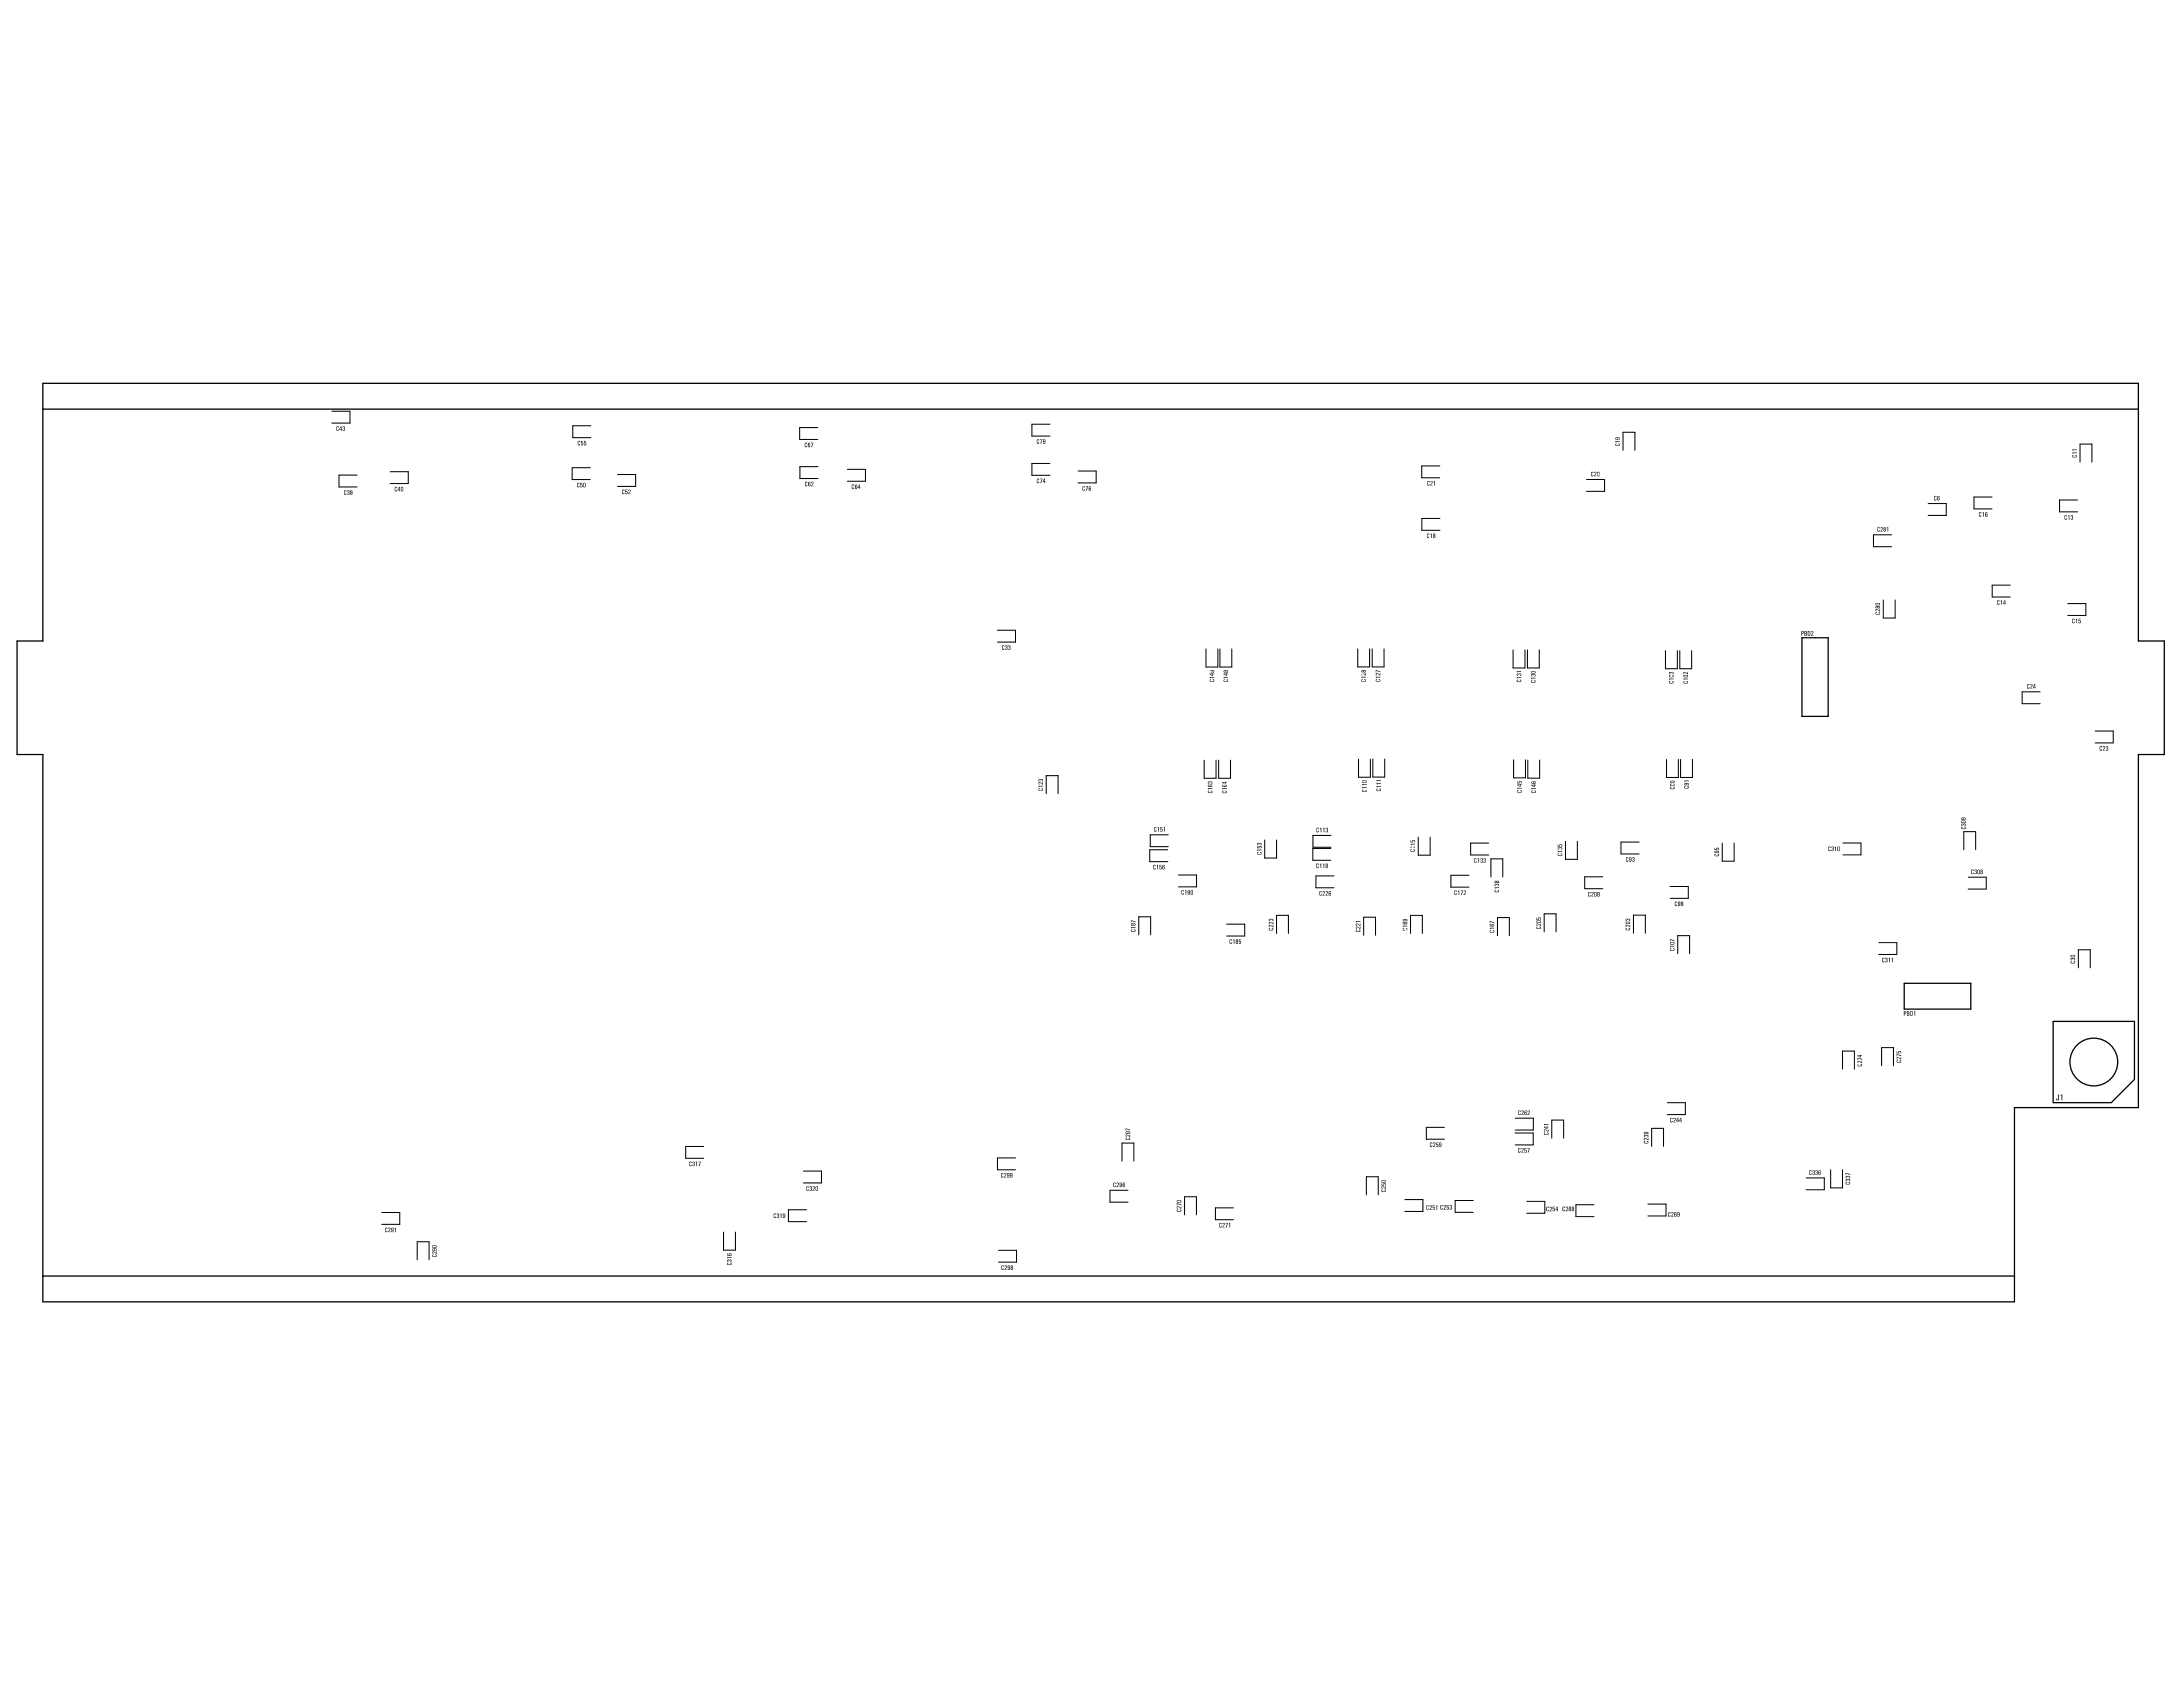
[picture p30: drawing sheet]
<svg xmlns="http://www.w3.org/2000/svg" width="279mm" height="216mm" viewBox="0 0 279 216" stroke-linecap="round" stroke-linejoin="round" font-family="sans-serif">
<g fill="none" stroke="#000" stroke-width=".13">
<path d="M42.5 52.6h2.3v1.5h-2.3M75.5 59.9h-2.3v1.5h2.3M75.6 54.5h-2.3v1.5h2.3M104.7 54.7h-2.4v1.5h2.4M104.7 59.7h-2.3v1.5h2.3M134.4 54.3h-2.3v1.5h2.3M134.4 59.3h-2.3v1.5h2.3M184.3 59.6h-2.3v1.5h2.3M207.7 57.6v-2.3h1.5v2.3M266.2 59.1v-2.3h1.5v2.3M45.7 60.8h-2.3v1.5h2.3M49.9 60.4h2.4v1.5h-2.4"/>
<path d="M79 60.7h2.4v1.5h-2.4M108.5 60.1h2.3v1.5h-2.3M138 60.3h2.3v1.5h-2.3M184.3 66.3h-2.3v1.6h2.3M203.1 61.4h2.3v1.5h-2.3M241 76.8v2.3h1.6v-2.3M242.1 68.4h-2.3v1.6h2.3M246.8 64.4h2.3v1.6h-2.3M255 63.6h-2.4v1.5h2.4M257.3 74.9h-2.3v1.5h2.3M264.7 77.2h2.3v1.6h-2.3M265.9 64h-2.3v1.5h2.3"/>
<path d="M127.7 80.7h2.3v1.5h-2.3M154.1 97.3v2.3h1.5v-2.3M154.4 83.1v2.3h1.5v-2.3M156 97.3v2.3h1.5v-2.3M156.1 83.1v2.3h1.6v-2.3M173.8 83v2.4h1.5v-2.4M173.9 97.2v2.3h1.5v-2.3M175.6 83v2.4h1.5v-2.4M175.7 97.1v2.4h1.5v-2.4M193.7 83.2v2.3h1.5v-2.3M193.7 97.2v2.4h1.5v-2.4M195.5 83.2v2.3h1.5v-2.3"/>
<path d="M195.5 97.3v2.3h1.6v-2.3M213.2 83.3v2.3h1.5v-2.3M213.3 97.2v2.3h1.5v-2.3M215 83.3v2.3h1.5v-2.3M215.1 97.2v2.3h1.5v-2.3M261.1 88.5h-2.3v1.6h2.3M268.2 93.6h2.3v1.5h-2.3M133.9 101.6v-2.3h1.5v2.3M145.7 119.6v-2.3h1.6v2.3M149.5 108.8h-2.3v1.5h2.3M149.5 106.8h-2.3v1.6h2.3M150.8 112h2.3v1.5h-2.3"/>
<path d="M157 118.3h2.3v1.5h-2.3M161.9 107.5v2.3h1.5v-2.3M163.4 119.5v-2.4h1.5v2.4M170.3 108.6h-2.3v1.5h2.3M170.4 106.9h-2.4v1.5h2.4M170.7 112.1h-2.3v1.5h2.3M174.5 119.7v-2.3h1.6v2.3M180.5 119.5v-2.3h1.5v2.3M181.5 107.1v2.3h1.5v-2.3M188 112h-2.3v1.5h2.3M190.5 107.9h-2.3v1.5h2.3M190.8 112.2v-2.3h1.5v2.3"/>
<path d="M191.7 119.7v-2.3h1.5v2.3M197.6 119.3v-2.3h1.6v2.3M200.4 107.7v2.3h1.5v-2.3M205.1 112.2h-2.3v1.5h2.3M209.1 119.4v-2.3h1.5v2.3M209.8 107.8h-2.3v1.5h2.3M213.8 113.5h2.3v1.5h-2.3M220.4 107.9v2.3h1.6v-2.3M235.9 107.9h2.3v1.5h-2.3M251.3 108.7v-2.3h1.6v2.3M251.9 112.3h2.3v1.5h-2.3M214.7 122.1v-2.4h1.6v2.4"/>
<path d="M235.8 136.8v-2.3h1.5v2.3M240.5 120.6h2.3v1.6h-2.3M240.8 136.4v-2.3h1.5v2.3M266 123.9v-2.3h1.5v2.3M48.9 155.2h2.3v1.5h-2.3M90.1 146.7h-2.3v1.5h2.3M92.6 157.7v2.3h1.5v-2.3M102.8 149.9h2.3v1.5h-2.3M103.2 154.8h-2.3v1.5h2.3M130 148.2h-2.3v1.5h2.3M143.6 148.6v-2.3h1.5v2.3M144.4 152.3h-2.3v1.6h2.3"/>
<path d="M151.6 155.5v-2.3h1.5v2.3M157.9 154.6h-2.3v1.5h2.3M174.9 152.9v-2.3h1.5v2.3M179.8 153.5h2.3v1.5h-2.3M184.9 144.3h-2.3v1.5h2.3M188.6 153.6h-2.4v1.6h2.4M193.9 145h2.3v1.5h-2.3M193.9 143.1h2.4v1.5h-2.4M195.4 153.8h2.3v1.5h-2.3M198.6 145.7v-2.4h1.5v2.4M204 154.2h-2.3v1.5h2.3M210.9 154.1h2.3v1.5h-2.3"/>
<path d="M211.4 146.7v-2.3h1.5v2.3M213.4 141.1h2.3v1.5h-2.3M231.2 150.7h2.3v1.6h-2.3M234.3 149.7v2.3h1.5v-2.3M53.4 161.2v-2.3h1.5v2.3M127.8 160h2.3v1.5h-2.3"/>
</g>
<path d="M230.6 81.6h3.4v10.1h-3.4zM243.7 125.8h8.5v3.3h-8.5zM262.8 130.7h10.4v7.4l-3 3h-7.4z" fill="none" stroke="#000" stroke-width=".16"/>
<g fill="#000">
<path d="M43.1 54.6h.3v.1l-.2-.1-.1 .1v.4l.3-.2-.1 .2h-.2zM43.9 54.6h.2v.2v.2l-.1 .1h-.2v-.1l.1 .1 .2-.1-.1-.1 .1-.3-.3 .1zM74 56.4l.2 .1v.1l-.1-.1h-.1v.4l.2-.1-.1 .2-.2-.1zM74.4 56.4h.2l-.2 .1v.2l.2-.1 .1 .1-.1 .3h-.2l-.1-.1h.3v-.2l-.3 .1zM74.8 56.4h.2l-.2 .1v.2l.2-.1v.1v.3h-.2l-.1-.1h.3l-.1-.2-.1 .1zM103 56.7l.2-.1 .1 .1v.1l-.1-.1-.1 .1v.4l.2-.2-.1 .2h-.2zM103.8 56.7h.3l-.2 .5h-.1l.2-.5h-.2zM132.7 56.3l.2-.1 .1 .1v.1l-.1-.1h-.1v.4l.2-.1-.1 .2-.2-.1zM133.1 56.2h.3l-.2 .6h-.1l.2-.5h-.2zM206.8 56.8h.1l-.1 .2h.4l.1-.1-.2-.1h.1l.1 .2-.5 .1zM206.7 56.4h.6v.1h-.5l.1 .1h-.1zM265.2 58.3l.2-.1-.1 .2v.1h.4v-.1l-.1-.2h.1l.1 .3h-.5z"/>
<path d="M265.2 57.9h.6v.1h-.5l.1 .1h-.1zM265.2 57.5h.6v.1h-.5l.1 .1h-.1zM44.1 62.8h.2v.1l-.1-.1-.1 .1v.3l.2-.1-.1 .2-.2-.1zM44.5 62.8h.2l-.1 .2 .1 .2-.1 .1-.2-.1 .1 .1 .1-.1v-.1l-.1-.1 .1-.2-.2 .1zM50.5 62.3h.2l.1 .1v.1l-.1-.1h-.1v.4l.2-.1-.1 .2-.2-.1zM73.9 61.8h.1l.2 .1v.1l-.2-.2-.1 .1v.4l.3-.1-.1 .2-.2-.1zM74.3 61.8h.3l-.3 .1v.1h.2l.1 .1-.1 .3-.2-.1v-.1l.2 .1v-.2h-.2zM79.6 62.7l.2-.1 .1 .1v.1l-.1-.1-.1 .1v.4l.2-.2-.1 .2h-.2zM80 62.7h.3h-.2v.2h.2v.3h-.3v-.1h.2v-.2l-.2 .1zM80.5 62.7h.2l-.2 .5h.2h-.3l.2-.3v-.2l-.2 .1zM103 61.7l.2-.1 .1 .1v.1l-.1-.1-.1 .1v.4l.2-.2-.1 .2h-.2zM103.8 61.7h.3v.2l-.2 .3h.2h-.3l.2-.3v-.2l-.2 .1z"/>
<path d="M109 62h.2l.1 .1v.1l-.1-.1h-.1v.4l.2-.1-.1 .2-.2-.1zM132.7 61.3l.2-.1 .1 .1v.1l-.1-.1-.1 .1v.4l.2-.2-.1 .2h-.2zM133.1 61.3h.3l-.2 .5h-.1l.2-.5h-.2zM138.6 62.2l.2 .1v.1l-.1-.1h-.1v.4l.2-.1-.1 .2-.2-.1zM139 62.2h.3l-.2 .6h-.1l.2-.5h-.2zM182.7 68.3h.2v.1l-.1-.1-.1 .1v.4l.2-.1-.1 .2-.2-.1zM182.7 61.6h.1h.2v.1l-.2-.1-.1 .1v.4l.3-.1-.1 .2-.2-.1zM183.1 68.3h.1v.6v-.5h-.1zM183.1 61.6h.2v.2l-.2 .3h.3h-.3l.2-.3-.1-.2-.1 .1zM183.5 61.6h.2v.5h-.1v-.4h-.1zM203.6 60.4h.2h.1v.1l-.1-.1-.1 .1v.4l.2-.1-.1 .2-.2-.1zM204.1 60.4h.2v.2l-.2 .3 .2 .1h-.3l.3-.4-.1-.2-.2 .1z"/>
<path d="M240.1 78h.2l.3 .2v-.3v.3l-.4-.2h-.1l.1 .2h-.1zM240.1 78.4l.1-.1-.1 .3h.4l.1-.1-.2-.2h.1l.1 .3h-.5zM240.3 67.5h.3v.1l-.2-.1-.1 .1 .1 .4 .2-.2-.1 .2h-.2zM240.7 67.5h.3v.2l-.3 .3h.3h-.3l.2-.3-.1-.2-.1 .1zM241.5 67.5h.2v.5h-.1v-.5l-.1 .1zM247.6 63.5h.1h.1v.1l-.1-.1-.1 .1v.4l.2-.1-.1 .2-.2-.1zM253.3 65.6h.3v.1l-.2-.1-.1 .1 .1 .4 .2-.2-.1 .2h-.2zM253.8 65.6l.1-.1v.6h-.1zM255.6 76.9l.2-.1 .1 .1v.1l-.1-.1h-.1v.4l.2-.1-.1 .2-.2-.1zM256.1 76.9l.1-.1v.6v-.5l-.1 .1zM264.3 66l.1-.1 .1 .1v.1l-.1-.1-.1 .1v.3l.2-.1-.1 .2-.2-.1zM264.7 66l.2-.1v.6h-.1v-.5l-.1 .1z"/>
<path d="M265 66l.3-.1v.1l-.1 .2 .1 .2-.1 .1h-.1l-.1-.1h.2v-.1v-.1v-.2l-.2 .1zM265.2 79.2h.2l.1 .1v.1l-.1-.2-.1 .1v.4l.2-.1-.1 .2-.2-.1zM265.7 79.2h.1v.6zM266 79.2h.3l-.2 .1v.1h.2v.1v.3l-.3-.1v-.1l.2 .1v-.2h-.2zM128.3 82.6h.1l.1 .1v.1l-.1-.2-.1 .1v.4l.2-.1-.1 .2-.2-.1zM128.7 82.6h.2v.1v.5l-.3-.1v-.1l.1 .1h.2v-.2h-.1l.1-.2-.3 .1zM129 82.6h.3v.1v.2v.2l-.1 .1h-.1l-.1-.2 .3 .1v-.2h-.1l.1-.2-.3 .1zM132.9 99.7l.3 .1 .2-.1 .1 .3h-.2l.1-.2-.3 .1-.1-.1v.1l.1 .1h-.1zM154.8 87h.2l-.1 .1v.1h.4v-.1l-.1-.1h.1l.1 .2-.5 .1zM154.8 86.6h.6v.1h-.5l.1 .1h-.1zM156.6 87h.2l-.1 .1v.1h.4v-.1l-.1-.1h.1l.1 .2-.5 .1zM156.6 86.6h.6v.1h-.5l.1 .1h-.1z"/>
<path d="M174.3 86.2h.2l.3 .2v-.3v.3l-.4-.2h-.1l.1 .2h-.1zM174.3 87l.1-.1-.1 .2 .1 .1h.3l.1-.1-.2-.2h.1l.1 .3h-.5zM174.2 86.6h.6v.1h-.5l.1 .1h-.1zM176.1 86.2h.2l.3 .2v-.3h.1v.3l-.4-.2h-.2l.1 .2h-.1zM176.1 87l.1-.1-.1 .2 .1 .1h.3l.1-.1-.1-.2h.1l.1 .3h-.6zM176.1 86.6h.6v.1h-.5v.1h-.1zM176.1 85.8l.6 .1v.1l-.6-.2v.2zM176.2 99.8h.6v.1h-.6l.1 .1h-.1zM194.1 86.3l.5-.1 .1 .2-.2 .1 .1-.2-.2 .1-.1-.1h-.1l.1 .1-.1 .1zM194.2 87h.1l-.1 .2h.4v-.1l-.1-.1h.1l.1 .2-.5 .1zM194.2 100l.1 .2h.1v-.2h.3l.1 .2-.2 .1 .1-.2-.2-.1v.1v.2h-.3zM194.1 86.7h.6h-.5l.1 .1h-.1z"/>
<path d="M194.1 85.9h.6v.1h-.5l.1 .1h-.1zM196 86.3h.4l.1 .2-.1 .1 .1-.2h-.3l-.1-.1-.1 .1 .1 .1-.1 .1-.1-.1zM196 87.1h.1l-.1 .1 .1 .1h.3l.1-.1-.2-.1h.1l.1 .2-.5 .1zM195.9 86.7h.6v.1h-.5l.1 .1h-.1zM213.6 86l.3 .1 .2-.1 .1 .2-.2 .1 .1-.2-.2 .1-.2-.1 .1 .2h-.1zM213.6 87.2h.2l-.1 .1v.1h.4v-.1l-.1-.1h.1l.1 .2-.5 .1zM213.6 86.8h.6v.1h-.5l.1 .1h-.1zM215.5 86h.2l.3 .2v-.2v.3l-.4-.2h-.1l.1 .2h-.1zM215.5 87.2h.1l-.1 .1 .1 .1h.3l.1-.1-.2-.1h.1l.1 .2-.5 .1zM215.5 86.8h.5v.1h-.5l.1 .1h-.1zM215.6 99.9h.5v.1h-.5l.1 .1h-.1zM231.8 80.8h.3v.2l-.2 .3h.2h-.3l.2-.4v-.1l-.2 .1z"/>
<path d="M259.5 87.6l.1-.1 .1 .1v.1l-.1-.1-.1 .1v.4l.2-.2-.1 .2h-.2zM259.9 87.6h.2v.2l-.2 .3h.2h-.3l.3-.3-.1-.2-.2 .1zM268.8 95.5h.1l.1 .1v.1l-.1-.2-.1 .1v.4l.2-.1-.1 .2-.2-.1zM269.2 95.5h.2v.1l-.2 .4 .2 .1h-.3l.3-.4-.1-.2-.2 .1zM269.5 95.5h.3v.1l-.1 .2 .1 .2-.1 .1h-.1l-.1-.2 .2 .1v-.2v-.2l-.2 .1zM132.9 100.1h.2l.3 .2v-.2h.1v.3l-.4-.2h-.1l.1 .2h-.1zM132.9 100.9h.2l-.1 .2h.4v-.1l-.1-.1h.1l.1 .2-.5 .1zM132.9 100.6h.6v.1h-.5h.1h-.1zM144.8 119h.1l-.1 .2h.4l.1-.1-.2-.1h.1l.1 .2-.5 .1zM144.8 118.6h.5v.1h-.5l.1 .1h-.1zM144.8 117.8l.5 .1v.1l-.5-.2v.3zM147.6 110.7h.2l.1 .1v.1l-.1-.2-.1 .1v.4l.2-.1-.1 .2-.2-.1z"/>
<path d="M147.7 105.9h.3v.1l-.1-.1-.1 .1v.4l.2-.2-.1 .2h-.2zM148.1 110.7h.1v.6h-.1zM148.2 105.9h.1v.5h-.1zM148.4 110.7h.3l-.2 .1v.1h.2l-.1 .4-.2-.1v-.1l.2 .1v-.2h-.2zM148.5 105.9h.3h-.2v.2h.2l-.1 .3h-.2v-.1l.2 .1v-.3l-.2 .1zM148.9 105.9h.2v.5h-.1v-.5l-.1 .1zM151.2 114l.2-.1 .1 .1v.1l-.1-.1h-.1v.4l.2-.1-.1 .2-.2-.1zM151.7 114l.1-.1v.6v-.5l-.1 .1zM154.6 100l.3 .1 .2-.1 .1 .3h-.2l.1-.2-.3 .1-.1-.1-.1 .1 .2 .1h-.2zM154.6 101.2h.2l-.2 .1 .1 .1h.3l.1-.1-.1-.1h.1l.1 .2-.5 .1zM154.6 100.9h.6v.1h-.5zM156.4 101.2h.2l-.1 .1 .1 .1h.3l.1-.1-.2-.1h.1l.1 .3h-.5z"/>
<path d="M156.4 100.9h.6v.1h-.5l.1 .1h-.1zM160.9 107.9l.2 .1 .3-.1v.2l-.1 .1 .1-.2-.3 .1-.1-.1h-.1l.1 .2h-.1zM160.9 109.1h.1l-.1 .1 .1 .1h.3l.1-.1-.1-.1h.1v.2l-.5 .1zM160.9 108.3v.2h.2v-.2h.3l.1 .2-.2 .1 .1-.2h-.2v.2h-.3zM160.9 108.7h.6v.1h-.5v.1h-.1zM162.4 118.4h.2l.3 .2v-.2h.1v.3l-.4-.2h-.1v.2h-.1zM162.4 118h.2l.3 .2v-.2h.1v.3l-.4-.2h-.1v.2h-.1zM162.4 117.6l.3 .1 .2-.1 .1 .2-.2 .1 .1-.2-.3 .1-.1-.1h-.1l.2 .2h-.2zM162.4 118.8h.2l-.2 .1 .1 .1h.3l.1-.1-.1-.1h.1l.1 .2-.5 .1zM168.5 110.5l.3 .1v.1l-.2-.1h-.1l.1 .4 .2-.1-.1 .2-.2-.1zM168.5 106l.2-.1 .1 .1v.1l-.1-.1-.1 .1v.3l.2-.1-.1 .2-.2-.1zM168.9 110.6l.2-.1v.6h-.1v-.5l-.1 .1z"/>
<path d="M168.9 106l.2-.1v.6h-.1v-.5l-.1 .1zM168.9 114.1l.1-.1 .2 .1v.1l-.2-.1-.1 .1v.3l.3-.1-.1 .2-.2-.1zM169.3 110.6l.2-.1v.6h-.1v-.5l-.1 .1zM169.3 106l.2-.1v.6h-.1v-.5l-.1 .1zM169.3 114.1h.3v.2l-.3 .3h.3h-.3l.2-.4-.1-.1-.1 .1zM169.7 106h.3l-.1 .2 .1 .2-.1 .1h-.2v-.1h.2v-.1l-.1-.1 .1-.2-.2 .1zM169.7 114.1h.2v.2l-.2 .3h.3h-.3l.2-.4v-.1l-.2 .1zM173.6 118.6h.1l.4 .2v-.2v.3l-.4-.2h-.1l.1 .2h-.1zM173.6 118.2h.2l.3 .2v-.2v.3l-.4-.2h-.1l.1 .2h-.1zM173.6 119h.1l-.1 .2h.4l.1-.1-.2-.1h.1l.1 .2-.5 .1zM173.5 117.9h.6v.1h-.5h.1h-.1zM174.4 101.1h.1l-.1 .1 .1 .1h.3l.1-.1-.2-.1h.1l.1 .2-.5 .1z"/>
<path d="M174.3 100.7h.6v.1h-.5l.1 .1h-.1zM174.3 100.4h.6h-.5l.1 .1h-.1zM176.2 101l.1-.1-.1 .3h.4l.1-.1-.1-.2h.1v.3h-.5zM176.2 100.6h.6v.1h-.6l.1 .1h-.1zM176.2 100.2h.6v.1h-.6l.1 .1h-.1zM179.6 118.8h.1l-.1 .2h.4l.1-.1-.2-.1h.1l.1 .2-.5 .1zM179.5 118.5h.6v.1h-.5h.1h-.1zM180.6 108.7h.1l-.1 .2h.4v-.1l-.1-.1h.1l.1 .2-.5 .1zM180.5 107.5l.1 .2h.2v-.2h.3v.3h-.1v-.2h-.1h-.1l.1 .2h-.4zM180.5 108.4h.6v.1h-.5h.1h-.1zM180.5 108h.6v.1h-.5l.1 .1h-.1zM186.2 114l.1-.1 .2 .1v.1l-.2-.1-.1 .1v.4l.3-.2-.2 .2h-.2z"/>
<path d="M186.6 114h.2v.5h-.1zM187 114h.2l-.1 .5h-.1l.2-.5h-.2zM187.4 114h.2v.2l-.2 .3h.2h-.3l.3-.4-.1-.1-.2 .1zM188.7 109.9l.2-.1 .1 .1v.1l-.1-.1h-.2l.1 .4 .2-.1-.1 .2-.2-.1zM189.2 109.9l.1-.1v.6h-.1zM189.5 109.9l.2-.1 .1 .1-.1 .2 .1 .2-.1 .1h-.2v-.2l.2 .1v-.1l-.1-.1 .1-.2-.2 .1zM189.9 109.9h.3l-.1 .2 .1 .2-.1 .1h-.2v-.2l.2 .1v-.1l-.1-.1 .1-.2-.2 .1zM190.7 119.1h.1l-.1 .1 .1 .1h.3l.1-.1-.2-.1h.1l.1 .2-.5 .1zM190.7 118.7h.5v.1h-.5l.1 .1h-.1zM190.7 117.9l.5 .1v.2l-.5-.3v.3zM191.3 113.2l.5-.1 .1 .2-.2 .1 .1-.2-.3 .1-.1-.1h-.1l.2 .1-.1 .1zM191.3 113.9h.2l-.2 .1 .1 .1h.3l.1-.1-.1-.1h.1l.1 .2-.5 .1z"/>
<path d="M191.3 113.6h.6v.1h-.5zM194.2 101.2l.2-.1-.1 .3h.3l.1-.1-.1-.2h.1l.1 .3h-.5zM194.2 100.8h.6v.1h-.5v.1zM196 101.2h.2l-.1 .2h.4v-.1l-.1-.1h.1l.1 .2-.5 .1zM196 100.9h.6h-.5v.1zM196.7 118.2h.2l.3 .2v-.2v.3l-.4-.2h-.1l.1 .2h-.1zM196.7 118.6h.1l-.1 .1 .1 .1h.3l.1-.1-.2-.1h.1l.1 .2-.5 .1zM196.6 117.4l.1 .2h.2v-.2h.3v.3h-.1l.1-.2h-.2h-.1l.1 .2h-.4zM199.4 108.5l.5-.1 .1 .2-.2 .1 .1-.2-.3 .1-.1-.1-.1 .1 .1 .1h-.1zM199.4 109.3l.1-.1-.1 .2 .1 .1h.3l.1-.2-.1-.1h.1v.3h-.5zM199.4 108.1v.2h.2v-.2h.3v.2h-.1l.1-.1-.2-.1-.1 .1 .1 .1h-.3zM199.4 108.9h.6v.1h-.5v.1h-.1z"/>
<path d="M203.3 114.2l.1-.1 .2 .1v.1l-.2-.1-.1 .1v.4l.3-.2-.1 .2h-.2zM203.7 114.2h.3v.2l-.3 .3h.3h-.3l.2-.3-.1-.2-.1 .1zM208.1 118.4h.2l.3 .2v-.2v.3l-.3-.3-.2 .1 .1 .2-.1-.1zM208.1 117.6l.2 .1 .3-.1v.2l-.1 .1 .1-.2h-.3l-.1-.1-.1 .1 .1 .2h-.1zM208.1 109.7h.2l.1 .1v.1l-.1-.1h-.1v.4l.2-.1-.1 .2-.2-.1zM208.1 118.8h.1l-.1 .1 .1 .1h.3l.1-.1-.2-.1h.1l.1 .2-.5 .1zM208.9 109.8l.2-.1 .1 .1-.1 .2 .1 .2-.1 .1h-.1l-.1-.2 .2 .1v-.2h-.1l.1-.2-.2 .1zM213.8 100.7h.1l-.1 .1 .1 .1h.3l.1-.1-.2-.1h.1l.1 .3h-.5zM214.4 115.4h.3v.2l-.2-.2-.1 .1v.4l.3-.1-.1 .2-.2-.1zM215.6 100.6h.1l-.1 .2h.4l.1-.1-.2-.1h.1l.1 .3h-.5zM219.5 109.3h.1l-.1 .1 .1 .1h.3l.1-.1-.2-.1h.1l.1 .2-.5 .1zM219.4 108.5l.1 .2h.2v-.2h.3v.2l-.1 .1v-.2h-.2l.1 .2h-.4z"/>
<path d="M234 108.4h.3v.1l-.1-.1-.1 .1v.3l.2-.1-.1 .2-.2-.1zM234.4 108.4l.2-.1 .1 .1-.1 .2 .1 .2-.1 .1-.2-.1 .1 .1 .1-.1-.1-.2 .1-.2-.2 .1zM234.8 108.4l.2-.1v.6h-.1zM251.1 105.4h.5v.2l-.2 .1 .1-.2h-.1l-.1 .1-.2-.1v.1h.1l-.1 .1-.1-.1zM251.1 105.8h.1l-.1 .2h.4v-.1l-.1-.1h.1l.1 .2-.1 .1h-.4l-.1-.1zM252.3 111.3h.2l.1 .1v.1l-.1-.2-.1 .1v.4l.2-.1-.1 .2-.2-.1zM252.7 111.3l.3 .1-.1 .2 .1 .2-.1 .1-.2-.1v-.1l.1 .1h.1v-.2h-.1l.1-.2-.2 .1zM157.4 120.2h.1l.2 .1v.1l-.2-.1h-.1l.1 .4 .2-.1-.1 .2-.2-.1zM157.8 120.3l.2-.1v.6h-.1v-.5l-.1 .1zM158.6 120.2h.2l-.2 .1v.2l.2-.1v.4l-.2-.1v-.1l.1 .1 .1-.1-.1-.1h-.1zM213.8 121.4h.1l-.1 .1 .1 .1h.3l.1-.1-.2-.1h.1l.1 .2-.5 .1zM213.7 121.1h.6h-.5l.1 .1h-.1z"/>
<path d="M213.7 120.2l.6 .2v.1l-.5-.2v.2h-.1zM237.8 135.8h.2l.3 .2v-.2v.3l-.4-.3-.1 .1 .1 .2-.1-.1zM237.8 136.2h.1l-.1 .2h.4l.1-.1-.2-.1h.1l.1 .2-.5 .1zM237.7 135.4l.6 .1v.1l-.5-.2v.3h-.1zM240.9 122.6h.2h.1v.1l-.1-.1-.2 .1 .1 .4 .2-.1-.1 .2-.2-.1zM241.3 122.6h.2l.1 .1-.1 .1 .1 .3-.1 .1-.2-.1v-.1l.1 .1h.1v-.2h-.1l.1-.2h-.2zM241.7 122.6h.2v.5h-.1v-.4h-.1zM242.1 122.6h.2v.5h-.1v-.4h-.1zM242.8 135.3h.2l.3 .2v-.2v.3l-.4-.2h-.1l.1 .2h-.1zM242.8 135.7h.1l-.1 .2h.4l.1-.1-.2-.1h.1l.1 .2-.5 .1zM242.7 134.5l.1 .2h.2v-.2h.3v.3h-.1l.1-.2h-.2h-.1l.1 .2h-.4zM242.7 134.9l.6 .2v.1l-.5-.2v.2h-.1z"/>
<path d="M245 129.5l.1-.1v.6h-.1v-.5v.1zM265 122.7l.5-.1 .1 .2-.2 .1 .1-.1v-.1h-.2v.1l-.2-.1v.1h.1l-.1 .1zM265 123h.2l-.1 .1v.1h.4v-.1l-.1-.1h.1l.1 .2-.5 .1zM49.3 157.2l.1-.1 .2 .1v.1l-.2-.1h-.1l.1 .4 .2-.1-.1 .2-.2-.1zM49.8 157.1h.1l.1 .1-.2 .4 .2 .1h-.3l.2-.4v-.1l-.2 .1zM50.5 157.2l.2-.1v.6h-.1v-.5l-.1 .1zM88.2 148.7l.2-.1 .1 .1v.1l-.1-.1-.1 .1v.4l.2-.2-.1 .2h-.2zM88.6 148.7h.2h.1l-.1 .5h-.2v-.1l.1 .1 .1-.1v-.1h-.1l.1-.3-.2 .1zM89 148.7h.2v.5h-.1v-.5l-.1 .1zM89.4 148.7h.3l-.2 .5h-.1l.2-.5h-.2zM99 155.3h.2l.1 .1v.1l-.1-.1h-.1v.4l.2-.1-.1 .2-.2-.1zM99.4 155.4l.3-.1v.1v.5l-.3-.1v-.1l.1 .1h.1v-.2h-.1l.1-.2-.2 .1z"/>
<path d="M99.9 155.4l.1-.1v.6h-.1v-.5v.1zM103.2 151.8h.2l.1 .1v.1l-.1-.1h-.1v.4l.2-.1-.1 .2-.2-.1zM103.6 151.9l.2-.1 .1 .1-.1 .5-.2-.1v-.1l.1 .1h.1v-.1l-.1-.1 .1-.2-.2 .1zM104 151.8l.3 .1-.2 .4 .2 .1h-.3l.2-.4v-.1l-.2 .1zM128.1 150.1l.3 .1v.1l-.1-.1h-.1v.4l.2-.1-.1 .2-.2-.1zM128.5 150.2h.3v.1l-.2 .3 .2 .1h-.3l.2-.4v-.1l-.2 .1zM142.5 151.4l.2-.1 .1 .1v.1l-.1-.1-.1 .1v.3l.2-.1-.1 .2-.2-.1zM142.9 151.4h.3v.2l-.2 .3h.2h-.3l.2-.4v-.1l-.2 .1zM144.1 145.2h.2l.3 .2v-.2h.1v.3l-.4-.2h-.2l.1 .2h-.1zM144.1 145.6h.1l-.1 .1 .1 .1h.3l.1-.1-.1-.1h.1v.2l-.5 .1zM144.1 144.4l.6 .2v.1l-.6-.2v.2zM150.6 154.4h.2l.3 .2v-.2h.1v.3l-.4-.2h-.1l.1 .2h-.1z"/>
<path d="M150.6 154.8h.2l-.1 .2h.4v-.1l-.1-.1h.1l.1 .2-.5 .1zM150.6 154l.6 .2v.1l-.5-.2v.2h-.1zM156.1 156.5h.1l.1 .1v.1l-.1-.1h-.1v.4l.2-.1-.1 .2-.2-.1zM156.5 156.5l.2 .1v.1l-.2 .3 .3 .1h-.4l.3-.4-.1-.1-.2 .1zM156.9 156.5h.2l-.1 .6h-.1l.2-.5h-.2zM157.3 156.6l.1-.1v.6v-.5l-.1 .1zM176.8 151.9l.2-.1 .3 .3v-.3h.1v.3l-.4-.2h-.1l.1 .2h-.1zM176.8 152.3l.2-.1-.1 .2v.1h.4v-.1l-.1-.2h.1l.1 .3h-.5zM176.8 151.5l.1 .2h.2v-.2h.2l.1 .2h-.2l.1-.2h-.2v.2h-.3zM182.6 154.3h.2l.1 .1-.1-.1-.2 .1v.4h.2l.1-.1-.1 .1h-.2zM183 154.3h.2v.2l-.2 .3h.3h-.3l.2-.3-.1-.2-.1 .1zM183 146.2h.2l.1 .1v.1l-.1-.1h-.1v.4l.2-.1-.1 .2-.2-.1z"/>
<path d="M183.4 154.2h.2l-.2 .1v.2l.1-.1 .1 .1v.3h-.2v-.1l.1 .1 .1-.1-.1-.2-.1 .1zM183.4 146.3h.3v.1l-.2 .3 .2 .1h-.3l.2-.4v-.1l-.2 .1zM183.8 154.3l.2-.1v.6h-.1zM183.8 146.2h.3l-.2 .1v.2l.1-.1 .1 .1v.3h-.3v-.2l.2 .1v-.2h-.2zM184.4 154.2l.3 .1v.1l-.1-.1h-.2v.4l.3-.1-.1 .2-.2-.1zM184.8 154.2l.3 .1-.3 .4h.3v.1h-.3l.2-.4v-.1l-.2 .1zM185.2 154.2h.2l-.2 .1v.2h.2v.3l-.2-.1 .1 .1 .1-.1-.1-.2-.1 .1zM185.6 154.2h.2v.1l-.1 .2 .1 .1v.2l-.3-.1v-.1l.2 .2 .1-.1v-.1l-.1-.1 .1-.2h-.2l-.1 .1zM194.3 147l.2-.1 .1 .1v.1l-.1-.1-.1 .1v.3l.2-.1-.1 .2-.2-.1zM194.3 142.2l.2-.1 .1 .1v.1l-.1-.1h-.1v.4l.2-.1-.1 .2-.2-.1zM194.7 147h.3v.2l-.2 .3h.2h-.3l.2-.4v-.1l-.2 .1zM194.8 142.1l.2 .1v.1l-.2 .3 .2 .1h-.3l.2-.4v-.1l-.2 .1z"/>
<path d="M195.1 146.9h.3l-.2 .1v.2h.2l-.1 .3h-.2v-.1h.2v-.2l-.2 .1zM195.5 146.9h.3l-.2 .6h-.1l.2-.5h-.2zM195.5 142.2l.2-.1 .1 .1-.2 .4 .2 .1h-.3l.2-.4v-.1l-.2 .1zM197.6 144.6h.2l.3 .2v-.3h.1v.3l-.4-.2h-.1l.1 .2h-.1zM197.6 145l.2-.1-.1 .3h.4v-.1l-.1-.2h.1l.1 .3h-.5zM197.6 143.8h.6v.1h-.5l.1 .1h-.1zM197.9 154.5h.3v.1l-.1-.1h-.1v.4l.1 .1 .1-.2v.2h-.3zM198.3 154.5h.3v.2l-.2 .3h.2h-.3l.2-.4v-.1l-.2 .1zM198.7 154.4h.3v.1h-.2v.2h.2l-.1 .3h-.2v-.1l.1 .1 .1-.1v-.2l-.2 .1zM200 154.4l.3 .1v.1l-.1-.1h-.1v.4h.1l.1-.1-.1 .2h-.2zM200.4 154.4l.3 .1v.2l-.2 .2h.2v.1h-.3l.2-.4v-.1l-.2 .1zM210.4 145.7l.2-.1 .3 .3v-.3h.1v.3l-.4-.2h-.1v.2h-.1z"/>
<path d="M210.4 145.3l.5-.1 .1 .2-.2 .1 .1-.2-.3 .1-.1-.1-.1 .1 .2 .1h-.1zM210.4 146h.2l-.1 .2 .3 .1 .1-.2-.1-.1h.1l.1 .3h-.5zM213.5 155.2l.2-.1 .1 .1v.1l-.1-.1h-.1v.4h.1l.1-.1-.1 .2-.2-.1zM213.8 143.1h.3v.1l-.2-.1-.1 .1 .1 .4 .2-.2-.1 .2h-.2zM213.9 155.2h.3v.1l-.2 .3h.2v.1h-.3l.2-.4v-.1l-.2 .1zM214.2 143.1h.3v.2l-.3 .3h.3h-.3l.2-.3v-.2l-.2 .1zM231.6 149.8h.1h.2v.1l-.2-.1-.1 .1v.4l.3-.1-.1 .2-.2-.1zM232 149.8h.2l.1 .1-.1 .4h-.2v-.1l.1 .1h.1v-.2h-.1l.1-.2h-.2zM232.4 149.8h.2v.1v.1v.3l-.1 .1-.2-.1v-.1l.1 .1 .2-.1-.1-.1 .1-.2h-.3zM236.3 150.9h.1l.1 .1 .2-.1 .1 .2-.2 .1 .1-.1v-.1h-.1l-.1 .1-.2-.1 .1 .2h-.1zM236.2 150.6l.5-.1 .1 .2-.2 .1 .1-.2-.2 .1-.1-.1h-.1l.1 .1-.1 .1zM236.3 151.3h.1l-.1 .2h.4v-.1l-.1-.1h.1l.1 .2-.5 .1z"/>
<path d="M236.2 150.1l.6 .2v.1l-.5-.2v.2h-.1zM263.4 140.1h.1v.6l-.2 .1-.1-.2 .2 .1zM263.7 140.2l.3-.1v.7h-.1v-.6h-.2zM55.3 160.2h.2l.3 .2v-.2h.1v.3l-.4-.3-.1 .1 .1 .2-.1-.1zM55.4 160.6h.1l-.1 .2h.4v-.1l-.1-.1h.1l.1 .2-.5 .1zM93.1 161.2h.1l.1 .1 .2-.1 .1 .2-.1 .1 .1-.1-.1-.1h-.1v.1l-.3-.1 .1 .2h-.1zM93.1 161.6h.1l-.1 .1 .1 .1h.3l.1-.1-.2-.1h.1l.1 .2-.5 .1zM93.1 160.9h.5v.1h-.5l.1 .1h-.1zM128.2 162l.1-.1 .2 .1v.1l-.2-.1-.1 .1 .1 .4 .2-.2-.1 .2h-.2zM128.6 162h.3v.2l-.3 .3h.3h-.3l.2-.4v-.1l-.2 .1z"/>
<path d="M43.6 54.6h.1v.3h.1l-.1 .2-.1-.1h-.2zM43.6 54.6l-.1 .3h.1z"/>
<path d="M103.4 56.7h.3v.1l-.1-.1-.1 .1v.1h.2l-.1 .3-.2-.1zM103.5 57.1a.1 .1 0 0 0 .2 0 .1 .1 0 0 0-.2 0z"/>
<path d="M133.5 56.2h.2l.1 .1v.4l-.1 .1-.2-.1v-.1l.1 .1 .1-.1v-.1l-.1 .1-.1-.1zM133.5 56.4a.11 .11 0 0 0 .2 0 .11 .11 0 0 0-.2 0z"/>
<path d="M206.8 56h.4l.1 .2-.1 .1 .1-.2-.2-.1v.2l-.3 .1-.1-.1zM206.8 56.1a.11 .11 0 0 0 .2 0 .11 .11 0 0 0-.2 0z"/>
<path d="M44.9 62.8h.2l-.1 .2 .1 .2-.1 .1-.2-.1zM44.9 62.9a.09 .09 0 0 0 .1 0 .09 .09 0 0 0-.1 0zM44.9 63.1a.1 .1 0 0 0 .2 0 .1 .1 0 0 0-.2 0z"/>
<path d="M51.1 62.3h.1v.4v.2l-.1-.2h-.2zM51.1 62.4l-.1 .3h.1z"/>
<path d="M51.3 62.3l.3 .1v.4l-.1 .1-.2-.1zM51.4 62.4v.4h.1v-.4z"/>
<path d="M74.7 61.8l.3 .1v.4l-.1 .1-.2-.1zM74.7 61.9v.3l.1 .1 .1-.4z"/>
<path d="M103.5 61.7h.2v.1l-.1-.1-.1 .1v.1h.2l-.1 .3-.2-.1zM103.5 62.1a.1 .1 0 0 0 .2 0 .1 .1 0 0 0-.2 0z"/>
<path d="M109.5 62l.2 .1v.1l-.1-.1h-.1v.2h.2l-.1 .3-.2-.1zM109.5 62.4a.1 .1 0 0 0 .2 0 .1 .1 0 0 0-.2 0z"/>
<path d="M110 62h.1v.4v.2l-.1-.2h-.2zM110 62.1l-.2 .3h.2z"/>
<path d="M133.6 61.3h.1v.3h.1l-.1 .2v-.1h-.2zM133.7 61.3l-.2 .3h.2z"/>
<path d="M139.4 62.2l.2 .1v.1l-.1-.1h-.1v.2h.2v.2l-.1 .1-.2-.1zM139.4 62.6a.1 .1 0 0 0 .2 0 .1 .1 0 0 0-.2 0z"/>
<path d="M183.5 68.3h.2l-.1 .3 .1 .2-.1 .1-.2-.1zM183.5 68.4a.09 .09 0 0 0 .1 0 .09 .09 0 0 0-.1 0zM183.5 68.7a.1 .1 0 0 0 .2 0 .1 .1 0 0 0-.2 0z"/>
<path d="M204.5 60.4l.2 .1v.4l-.1 .1-.2-.1zM204.5 60.5v.3l.1 .1 .1-.4z"/>
<path d="M240.1 77.6h.5v.2h-.5zM240.1 77.7a.1 .1 0 0 0 .2 0 .1 .1 0 0 0-.2 0zM240.3 77.7a.1 .1 0 0 0 .2 0 .1 .1 0 0 0-.2 0z"/>
<path d="M240.1 77.2h.4l.1 .2-.1 .1h-.4zM240.1 77.3l.1 .1h.4l-.1-.2z"/>
<path d="M241.1 67.5h.3l-.1 .2 .1 .2-.1 .1h-.2zM241.1 67.6a.1 .1 0 0 0 .2 0 .1 .1 0 0 0-.2 0zM241.1 67.9a.1 .1 0 0 0 .2 0 .1 .1 0 0 0-.2 0z"/>
<path d="M248 63.5h.2v.1l-.1-.1-.1 .1v.1l.2 .1-.1 .3-.2-.2zM248 63.9a.1 .1 0 0 0 .2 0 .1 .1 0 0 0-.2 0z"/>
<path d="M254.1 65.6h.3v.1l-.2-.1v.2h.2v.3h-.1l-.2-.1zM254.2 65.9a.1 .1 0 0 0 .2 0 .1 .1 0 0 0-.2 0z"/>
<path d="M256.6 76.8h.1v.4v.2l-.1-.1h-.2zM256.6 76.9l-.2 .3h.2z"/>
<path d="M154.8 86.2l.5-.1 .1 .2h-.1v.2h-.1l-.4-.2zM154.9 86.3l.3 .1v-.1z"/>
<path d="M154.8 85.8h.5l.1 .2-.2 .1 .1-.2-.2-.1 .1 .2-.3 .1-.1-.1zM154.9 85.9a.11 .11 0 0 0 .2 0 .11 .11 0 0 0-.2 0z"/>
<path d="M156.6 86.2l.4-.1 .2 .2h-.2v.2l-.4-.2zM156.7 86.3l.3 .1v-.1z"/>
<path d="M156.6 85.8h.5l.1 .2-.1 .1-.2-.1-.2 .1zM156.7 85.9a.09 .09 0 0 0 .1 0 .09 .09 0 0 0-.1 0zM156.9 85.9a.1 .1 0 0 0 .2 0 .1 .1 0 0 0-.2 0z"/>
<path d="M174.3 85.8h.2h.2l.1 .2-.1 .1-.2-.1h-.2zM174.3 85.9a.1 .1 0 0 0 .2 0 .1 .1 0 0 0-.2 0zM174.5 85.9a.1 .1 0 0 0 .2 0 .1 .1 0 0 0-.2 0z"/>
<path d="M196 85.9h.5v.2l-.1 .1h-.4l-.1-.1zM196 86l.1 .1h.4l-.1-.1z"/>
<path d="M213.6 86.4h.5l.1 .2-.1 .1h-.4zM213.7 86.5v.1h.4v-.2z"/>
<path d="M215.5 86.4h.4l.1 .2-.1 .1h-.4zM215.5 86.5l.1 .1h.4l-.1-.2z"/>
<path d="M230.6 80.8l.3 .1-.1 .1-.2 .1v.2zM230.6 80.8v.2h.2v-.1z"/>
<path d="M230.9 80.8h.4l-.1 .3 .1 .1-.1 .1h-.3zM231 80.8v.2h.2v-.1zM231 81.1v.2h.2v-.2z"/>
<path d="M231.4 80.8h.3v.5h-.3zM231.5 80.8v.5h.1v-.4z"/>
<path d="M260.4 87.6h.1v.3v.2l-.1-.1h-.2zM260.4 87.6l-.1 .3h.1z"/>
<path d="M144.8 118.2h.4l.1 .2v.1l-.3-.1-.1 .1-.1-.1zM144.8 118.3a.1 .1 0 0 0 .2 0 .1 .1 0 0 0-.2 0zM145.1 118.3a.1 .1 0 0 0 .2 0 .1 .1 0 0 0-.2 0z"/>
<path d="M148.8 110.7h.3v.1l-.2-.1-.1 .1v.1l.3 .1-.1 .3-.2-.1zM148.9 111l-.1 .2h.1l.1-.2z"/>
<path d="M152 114h.3l-.1 .5-.2-.1v-.1l.1 .1 .1-.1v-.1h-.2zM152 114.1a.11 .11 0 0 0 .2 0 .11 .11 0 0 0-.2 0z"/>
<path d="M152.4 114h.3v.4l-.1 .1-.2-.1zM152.5 114v.4h.1v-.4z"/>
<path d="M154.6 100.4h.1l-.1 .2h.2v-.2h.3l.1 .2-.1 .1h-.4zM154.9 100.5a.1 .1 0 0 0 .2 0 .1 .1 0 0 0-.2 0z"/>
<path d="M156.4 100.5l.2-.1-.1 .2h.2v-.2h.2l.1 .2-.1 .1h-.4zM156.7 100.5a.1 .1 0 0 0 .2 0 .1 .1 0 0 0-.2 0z"/>
<path d="M156.4 100.1l.5-.1 .1 .2h-.1v.2h-.1l-.4-.2zM156.5 100.2l.3 .1v-.1z"/>
<path d="M169.7 110.5h.2l.1 .1-.1 .2 .1 .2-.1 .1-.2-.1 .1-.2-.1-.1zM169.7 110.7a.1 .1 0 0 0 .2 0 .1 .1 0 0 0-.2 0zM169.7 110.9a.1 .1 0 0 0 .2 0 .1 .1 0 0 0-.2 0z"/>
<path d="M170.1 114.1h.2v.1l-.1-.1-.1 .1v.1h.2l.1 .1-.2 .2h-.1l-.1-.1zM170.1 114.4v.1h.2v-.2z"/>
<path d="M174.4 99.9h.4l.1 .2-.1 .1h-.4l-.1-.1zM174.4 100l.1 .1h.4l-.1-.1z"/>
<path d="M179.6 118h.1l-.1 .2h.2v-.2h.2l.1 .2-.1 .1h-.4l-.1-.1zM179.8 118.1a.1 .1 0 0 0 .2 0 .1 .1 0 0 0-.2 0z"/>
<path d="M179.6 117.6h.5v.3h-.1l.1-.2h-.2v.2h-.3zM179.6 117.8a.11 .11 0 0 0 .2 0 .11 .11 0 0 0-.2 0z"/>
<path d="M190.7 118.3h.1l-.1 .1 .2 .1v-.2h.3v.2l-.1 .1h-.4zM190.9 118.4a.15 .15 0 0 0 .3 0 .15 .15 0 0 0-.3 0z"/>
<path d="M191.3 112.8l.5-.1 .1 .2-.1 .1-.2-.1-.2 .1zM191.3 112.9a.1 .1 0 0 0 .2 0 .1 .1 0 0 0-.2 0zM191.6 112.9a.1 .1 0 0 0 .2 0 .1 .1 0 0 0-.2 0z"/>
<path d="M194.2 100.4l.4-.1 .2 .2h-.2v.2l-.4-.2zM194.3 100.5l.3 .1v-.1z"/>
<path d="M196 100h.1v.2h.1v-.2h.3l.1 .2-.2 .1h-.4zM196.3 100.1v.1h.2v-.1z"/>
<path d="M196 100.4h.4l.2 .1h-.2v.2l-.4-.2zM196.1 100.5l.3 .2v-.2z"/>
<path d="M196.7 117.8h.4l.1 .2-.1 .1h-.4zM196.7 117.9l.1 .1h.4l-.1-.1z"/>
<path d="M204.1 114.2h.3v.4l-.1 .1-.2-.1zM204.2 114.2l-.1 .4 .1 .1 .1-.4z"/>
<path d="M204.5 114.2h.2v.1v.1v.2l-.1 .1-.2-.1 .1-.2-.1-.1zM204.5 114.3a.1 .1 0 0 0 .2 0 .1 .1 0 0 0-.2 0zM204.5 114.6a.1 .1 0 0 0 .2 0 .1 .1 0 0 0-.2 0z"/>
<path d="M208.1 118h.4l.1 .2-.1 .1h-.4zM208.1 118l.1 .2h.4l-.1-.2z"/>
<path d="M208.5 109.8h.3v.5l-.3-.1v-.1l.2 .1 .1-.1v-.1h-.3zM208.5 109.9a.1 .1 0 0 0 .2 0 .1 .1 0 0 0-.2 0z"/>
<path d="M213.8 100.4l.5-.1v.2l-.1 .1 .1-.2h-.2v.2h-.3zM213.8 100.5a.1 .1 0 0 0 .2 0 .1 .1 0 0 0-.2 0z"/>
<path d="M213.8 100l.4-.1 .1 .2-.1 .1h-.4zM213.8 100l.1 .2 .4-.1-.1-.1z"/>
<path d="M214.8 115.4h.2v.6l-.2-.1v-.1l.1 .1 .1-.1v-.1h-.2zM214.8 115.6a.1 .1 0 0 0 .2 0 .1 .1 0 0 0-.2 0z"/>
<path d="M215.2 115.4h.2v.3v.2l-.1 .1-.2-.1zM215.2 115.5a.1 .1 0 0 0 .2 0 .1 .1 0 0 0-.2 0zM215.2 115.8a.1 .1 0 0 0 .2 0 .1 .1 0 0 0-.2 0z"/>
<path d="M215.6 100.3l.5-.1v.2l-.1 .1 .1-.2h-.2v.2h-.3zM215.6 100.4a.1 .1 0 0 0 .2 0 .1 .1 0 0 0-.2 0z"/>
<path d="M219.5 108.9h.4l.1 .2-.1 .1 .1-.2-.2-.1v.3h-.3zM219.5 109.1a.1 .1 0 0 0 .2 0 .1 .1 0 0 0-.2 0z"/>
<path d="M235.2 108.4h.3v.4l-.1 .1-.2-.1zM235.3 108.4l-.1 .4 .2 .1v-.4z"/>
<path d="M251.1 105h.4l.1 .2-.1 .1h-.4l-.1-.1zM251.1 105.1l.1 .2 .3-.1v-.1z"/>
<path d="M251.1 104.6h.4l.1 .2-.2 .1 .1-.2h-.1l-.1 .2h-.2zM251.1 104.7v.1h.2v-.1z"/>
<path d="M253.1 111.3l.3 .1v.4l-.1 .1-.2-.1zM253.2 111.4l-.1 .3 .2 .1v-.4z"/>
<path d="M253.5 111.3h.2l.1 .1-.1 .2 .1 .2-.1 .1-.2-.1 .1-.2-.1-.2zM253.5 111.4a.1 .1 0 0 0 .2 0 .1 .1 0 0 0-.2 0zM253.5 111.7a.1 .1 0 0 0 .2 0 .1 .1 0 0 0-.2 0z"/>
<path d="M158.2 120.2l.2 .1v.2l.1 .2-.1 .1-.2-.1zM158.2 120.4a.1 .1 0 0 0 .2 0 .1 .1 0 0 0-.2 0zM158.2 120.6a.1 .1 0 0 0 .2 0 .1 .1 0 0 0-.2 0z"/>
<path d="M213.8 120.6h.4l.1 .2-.1 .1h-.4zM213.8 120.7l.1 .1h.4l-.1-.2z"/>
<path d="M237.7 135h.5l.1 .1h-.1v.2h-.1l-.4-.2zM237.8 135.1l.3 .2v-.2z"/>
<path d="M243.7 129.4h.2l.1 .1v.2h-.2v.3h-.1zM243.8 129.5v.2h.1v-.2z"/>
<path d="M244.1 129.4l.3 .1-.1 .2 .1 .1-.1 .2h-.2zM244.1 129.5v.2l.2-.1v-.1zM244.1 129.7v.2h.2v-.1z"/>
<path d="M244.5 129.4l.3 .1-.1 .5h-.2zM244.6 129.5v.4h.1v-.3z"/>
<path d="M265 122.2h.5l.1 .2-.1 .1h-.4zM265.1 122.3v.1h.4v-.1z"/>
<path d="M50.1 157.2h.3l-.1 .5-.2-.1v-.1l.1 .1 .1-.1v-.1h-.2zM50.1 157.3a.11 .11 0 0 0 .2 0 .11 .11 0 0 0-.2 0z"/>
<path d="M55.4 159.8h.4l.1 .2-.2 .1 .1-.2-.2-.1v.3h-.2zM55.4 159.9a.11 .11 0 0 0 .2 0 .11 .11 0 0 0-.2 0z"/>
<path d="M55.4 159.4h.4l.1 .2-.1 .1h-.4zM55.4 159.5l.1 .1h.3v-.2z"/>
<path d="M100.2 155.4h.3l-.1 .5-.2-.1v-.1l.1 .1 .1-.1v-.1h-.2zM100.2 155.5a.11 .11 0 0 0 .2 0 .11 .11 0 0 0-.2 0z"/>
<path d="M104.4 151.9h.3v.4l-.1 .1-.2-.1zM104.5 151.9v.4h.1v-.4z"/>
<path d="M128.9 150.2h.3l-.1 .5-.2-.1v-.1l.1 .1 .1-.1v-.1h-.2zM128.9 150.3a.11 .11 0 0 0 .2 0 .11 .11 0 0 0-.2 0z"/>
<path d="M129.3 150.2h.3l-.1 .5-.2-.1v-.1l.1 .1h.1v-.2h-.2zM129.3 150.3a.11 .11 0 0 0 .2 0 .11 .11 0 0 0-.2 0z"/>
<path d="M143.3 151.4h.3v.4l-.1 .1-.2-.1 .1 .1 .1-.1v-.1h-.2zM143.3 151.5a.11 .11 0 0 0 .2 0 .11 .11 0 0 0-.2 0z"/>
<path d="M143.7 151.4h.3v.1l-.1-.1-.1 .1v.1h.1l.1 .1-.1 .2-.2-.1zM143.8 151.6v.2l.1 .1v-.2z"/>
<path d="M144.1 144.9l.5-.1 .1 .2-.2 .1 .1-.2h-.2v.2h-.2l-.1-.1zM144.1 145a.15 .15 0 0 0 .3 0 .15 .15 0 0 0-.3 0z"/>
<path d="M150.6 153.6h.5l.1 .2-.1 .1h-.4zM150.7 153.7v.1h.4v-.1z"/>
<path d="M176.8 151.1h.5l.1 .2-.1 .1h-.4l-.1-.1zM176.9 151.1v.2l.4-.1v-.1z"/>
<path d="M184.2 146.2h.2l.1 .1v.4l-.1 .1-.2-.1v-.1l.1 .1 .1-.1v-.1h-.2zM184.2 146.4a.11 .11 0 0 0 .2 0 .11 .11 0 0 0-.2 0z"/>
<path d="M195.2 142.1l.2 .1v.1l-.1-.1h-.1v.2h.2v.2l-.1 .1-.2-.1zM195.2 142.5a.1 .1 0 0 0 .2 0 .1 .1 0 0 0-.2 0z"/>
<path d="M197.6 144.2l.4-.1 .2 .2h-.2v.2l-.4-.2zM197.7 144.3l.3 .1v-.1z"/>
<path d="M199.3 154.4h.1v.4v.2h-.1v-.1h-.2zM199.3 154.5l-.2 .3h.2z"/>
<path d="M200.8 154.4h.2l.1 .1-.1 .1-.1-.1-.1 .1v.1l.2-.1 .1 .1-.1 .3-.2-.1zM200.9 154.7v.2h.1v-.2z"/>
<path d="M201.2 154.5l.2-.1 .1 .1-.1 .2 .1 .2-.1 .1h-.2l-.1-.2 .1-.1zM201.2 154.6a.1 .1 0 0 0 .2 0 .1 .1 0 0 0-.2 0zM201.2 154.8a.1 .1 0 0 0 .2 0 .1 .1 0 0 0-.2 0z"/>
<path d="M210.4 144.9h.5l.1 .2-.2 .1 .1-.2-.2-.1v.2h-.3zM210.5 145a.11 .11 0 0 0 .2 0 .11 .11 0 0 0-.2 0z"/>
<path d="M214.3 155.2h.3v.1l-.2-.1v.1v.1h.2l-.1 .3-.2-.1zM214.4 155.5a.11 .11 0 0 0 .2 0 .11 .11 0 0 0-.2 0z"/>
<path d="M214.7 143.1h.1v.3h.1l-.1 .2-.1-.1h-.2zM214.7 143.1l-.1 .3h.1z"/>
<path d="M214.7 155.2h.3l-.1 .5-.2-.1h.2v-.1h-.2zM214.8 155.2v.2l.1-.2z"/>
<path d="M215.1 143.1h.1v.3h.1l-.1 .2-.1-.1h-.2zM215.1 143.1l-.1 .3h.1z"/>
<path d="M232.8 149.8h.2v.1l-.1-.1-.1 .1v.1l.2 .1v.2h-.3zM232.8 150.1v.2h.1l.1-.2z"/>
<path d="M93.1 160.5l.1-.1-.1 .2h.2v-.2h.3v.2l-.1 .1h-.3l-.1-.1zM93.3 160.5l.1 .1h.2l-.1-.1z"/>
<path d="M129 162h.3l-.1 .5h-.2v-.1l.1 .1 .1-.1v-.1h-.2zM129 162.1a.11 .11 0 0 0 .2 0 .11 .11 0 0 0-.2 0z"/>
<path d="M129.4 162l.2-.1 .1 .2-.1 .1 .1 .2-.1 .1-.2-.1 .1-.2-.1-.1zM129.4 162.1a.1 .1 0 0 0 .2 0 .1 .1 0 0 0-.2 0zM129.4 162.3a.1 .1 0 0 0 .2 0 .1 .1 0 0 0-.2 0z"/>
</g>
<g fill="none" stroke="#000" stroke-width=".17">
<path d="M5.5 49.1h268.2v32.9h3.3v14.6h-3.3v45.2h-15.9v24.8h-252.3v-70h-3.3v-14.6h3.3zM5.5 52.4h268.2M5.5 163.3h252.3"/>
<circle cx="268" cy="135.9" r="3.1"/>
</g>
<g fill="#fff">
<circle cx="255.5" cy="99" r=".13"/>
<circle cx="251.2" cy="112.5" r=".13"/>
<circle cx="241.7" cy="95.5" r=".13"/>
<circle cx="133.5" cy="104.8" r=".13"/>
<circle cx="207.3" cy="160.9" r=".13"/>
<circle cx="209" cy="145.5" r=".13"/>
<circle cx="156.7" cy="100.4" r=".13"/>
<circle cx="176.5" cy="100.5" r=".13"/>
<circle cx="194" cy="101.1" r=".13"/>
<circle cx="214.1" cy="100.4" r=".13"/>
<circle cx="154.9" cy="86" r=".13"/>
<circle cx="174.3" cy="86.2" r=".13"/>
<circle cx="213.9" cy="86.5" r=".13"/>
<circle cx="194.8" cy="86.7" r=".13"/>
<circle cx="239" cy="69.2" r=".13"/>
<circle cx="243.6" cy="78.4" r=".13"/>
<circle cx="268.5" cy="72.1" r=".13"/>
<circle cx="180.9" cy="141.7" r=".13"/>
<circle cx="184.3" cy="157.3" r=".13"/>
<circle cx="54.7" cy="63.5" r=".13"/>
<circle cx="18" cy="146.3" r=".13"/>
<circle cx="35" cy="145.8" r=".13"/>
<circle cx="51.8" cy="143" r=".13"/>
<circle cx="65.9" cy="143.9" r=".13"/>
<circle cx="89.7" cy="158" r=".13"/>
<circle cx="125.1" cy="135.9" r=".13"/>
<circle cx="67.7" cy="63.3" r=".13"/>
<circle cx="48.1" cy="63.5" r=".13"/>
<circle cx="75" cy="64.7" r=".13"/>
<circle cx="97" cy="64" r=".13"/>
<circle cx="89.1" cy="64" r=".13"/>
<circle cx="111.8" cy="62.9" r=".13"/>
<circle cx="126.6" cy="61.7" r=".13"/>
<circle cx="31.6" cy="66.9" r=".13"/>
<circle cx="34.4" cy="66.9" r=".13"/>
<circle cx="49.2" cy="67.2" r=".13"/>
<circle cx="51.7" cy="67.7" r=".13"/>
<circle cx="63.5" cy="68.1" r=".13"/>
<circle cx="66.2" cy="68.1" r=".13"/>
<circle cx="78" cy="68.4" r=".13"/>
<circle cx="80.7" cy="69.1" r=".13"/>
<circle cx="92.5" cy="69.1" r=".13"/>
<circle cx="95.1" cy="69.5" r=".13"/>
<circle cx="107.3" cy="68.5" r=".13"/>
<circle cx="109.3" cy="68.7" r=".13"/>
<circle cx="120.5" cy="69" r=".13"/>
<circle cx="190.5" cy="65.6" r=".13"/>
<circle cx="185.4" cy="65.2" r=".13"/>
<circle cx="192.2" cy="64.6" r=".13"/>
<circle cx="187.8" cy="64.1" r=".13"/>
<circle cx="191.3" cy="64" r=".13"/>
<circle cx="189.8" cy="63.7" r=".13"/>
<circle cx="187.9" cy="61.5" r=".13"/>
<circle cx="187.1" cy="65.6" r=".13"/>
<circle cx="192.8" cy="57.9" r=".13"/>
<circle cx="186.2" cy="59" r=".13"/>
<circle cx="190.5" cy="59" r=".13"/>
<circle cx="184.7" cy="59.4" r=".13"/>
<circle cx="187.8" cy="57.8" r=".13"/>
<circle cx="191.9" cy="57.7" r=".13"/>
<circle cx="189.8" cy="56.7" r=".13"/>
<circle cx="187.9" cy="56.2" r=".13"/>
<circle cx="181.1" cy="66.8" r=".13"/>
<circle cx="181" cy="60.4" r=".13"/>
<circle cx="127.1" cy="132" r=".13"/>
<circle cx="126.4" cy="134.6" r=".13"/>
<circle cx="124.4" cy="137" r=".13"/>
<circle cx="111" cy="137.1" r=".13"/>
<circle cx="100.9" cy="135.1" r=".13"/>
<circle cx="100.6" cy="136" r=".13"/>
<circle cx="99.8" cy="136.5" r=".13"/>
<circle cx="99.1" cy="137" r=".13"/>
<circle cx="85.7" cy="135.9" r=".13"/>
<circle cx="84.7" cy="135.8" r=".13"/>
<circle cx="84.4" cy="136.8" r=".13"/>
<circle cx="84.4" cy="138.3" r=".13"/>
<circle cx="169.4" cy="134.2" r=".13"/>
<circle cx="171.5" cy="134.5" r=".13"/>
<circle cx="152" cy="135.7" r=".13"/>
<circle cx="154.1" cy="135.8" r=".13"/>
<circle cx="162.9" cy="135.2" r=".13"/>
<circle cx="156.4" cy="134.9" r=".13"/>
<circle cx="158.5" cy="134.3" r=".13"/>
<circle cx="160.8" cy="135.7" r=".13"/>
<circle cx="145.5" cy="138.1" r=".13"/>
<circle cx="144.9" cy="139.1" r=".13"/>
<circle cx="165" cy="135.2" r=".13"/>
<circle cx="167.3" cy="135.3" r=".13"/>
<circle cx="147.2" cy="139.6" r=".13"/>
<circle cx="149.7" cy="138.4" r=".13"/>
<circle cx="94.4" cy="146.1" r=".13"/>
<circle cx="92.7" cy="145.4" r=".13"/>
<circle cx="70.1" cy="135.2" r=".13"/>
<circle cx="70" cy="136.3" r=".13"/>
<circle cx="69" cy="136.2" r=".13"/>
<circle cx="68.2" cy="136.7" r=".13"/>
<circle cx="57.6" cy="135" r=".13"/>
<circle cx="57.5" cy="136.1" r=".13"/>
<circle cx="56.3" cy="136.1" r=".13"/>
<circle cx="56.3" cy="137.3" r=".13"/>
<circle cx="41.1" cy="135.3" r=".13"/>
<circle cx="41.1" cy="136.4" r=".13"/>
<circle cx="40.1" cy="136.5" r=".13"/>
<circle cx="40.1" cy="137.6" r=".13"/>
<circle cx="24" cy="135.6" r=".13"/>
<circle cx="23.6" cy="136.5" r=".13"/>
<circle cx="22.6" cy="136.3" r=".13"/>
<circle cx="22.5" cy="137.5" r=".13"/>
<circle cx="79.5" cy="144.3" r=".13"/>
<circle cx="117.2" cy="82.1" r=".13"/>
<circle cx="115.9" cy="82.1" r=".13"/>
<circle cx="114.4" cy="82.1" r=".13"/>
<circle cx="113.7" cy="81.3" r=".13"/>
<circle cx="113" cy="82.1" r=".13"/>
<circle cx="112.3" cy="81.3" r=".13"/>
<circle cx="100.2" cy="82.1" r=".13"/>
<circle cx="99.5" cy="81.2" r=".13"/>
<circle cx="98.8" cy="82" r=".13"/>
<circle cx="98.2" cy="81.2" r=".13"/>
<circle cx="86.4" cy="82" r=".13"/>
<circle cx="85.7" cy="81.2" r=".13"/>
<circle cx="85.2" cy="82.1" r=".13"/>
<circle cx="84.5" cy="81.3" r=".13"/>
<circle cx="72.7" cy="82.1" r=".13"/>
<circle cx="72" cy="81.2" r=".13"/>
<circle cx="71.4" cy="82" r=".13"/>
<circle cx="70.7" cy="81.3" r=".13"/>
<circle cx="58.7" cy="82.1" r=".13"/>
<circle cx="58" cy="81.2" r=".13"/>
<circle cx="57.2" cy="82.1" r=".13"/>
<circle cx="56.5" cy="81.3" r=".13"/>
<circle cx="43.9" cy="82.1" r=".13"/>
<circle cx="43.2" cy="81.3" r=".13"/>
<circle cx="42.5" cy="82.1" r=".13"/>
<circle cx="41.9" cy="81.2" r=".13"/>
<circle cx="26.2" cy="82.1" r=".13"/>
<circle cx="25.5" cy="81.4" r=".13"/>
<circle cx="24.8" cy="82" r=".13"/>
<circle cx="24.1" cy="81.3" r=".13"/>
<circle cx="193.2" cy="135.4" r=".13"/>
<circle cx="191" cy="135.7" r=".13"/>
<circle cx="204.2" cy="135.4" r=".13"/>
<circle cx="206.3" cy="135.3" r=".13"/>
<circle cx="180" cy="137.5" r=".13"/>
<circle cx="177.5" cy="138" r=".13"/>
<circle cx="210.6" cy="134.2" r=".13"/>
<circle cx="182.3" cy="138.1" r=".13"/>
<circle cx="207" cy="72" r=".13"/>
<circle cx="206.4" cy="71.3" r=".13"/>
<circle cx="202.5" cy="71" r=".13"/>
<circle cx="201.3" cy="70.8" r=".13"/>
<circle cx="221" cy="69.5" r=".13"/>
<circle cx="188.9" cy="69.9" r=".13"/>
<circle cx="187.6" cy="69.6" r=".13"/>
<circle cx="200.9" cy="72.7" r=".13"/>
<circle cx="203.2" cy="73.3" r=".13"/>
<circle cx="186.8" cy="73.8" r=".13"/>
<circle cx="189.5" cy="74" r=".13"/>
<circle cx="183.4" cy="74.9" r=".13"/>
<circle cx="184.6" cy="75" r=".13"/>
<circle cx="148.2" cy="72.7" r=".13"/>
<circle cx="149.3" cy="72.9" r=".13"/>
<circle cx="162.4" cy="73.2" r=".13"/>
<circle cx="168.3" cy="74.3" r=".13"/>
<circle cx="142.6" cy="76.8" r=".13"/>
<circle cx="143.2" cy="77.5" r=".13"/>
<circle cx="169.2" cy="74.4" r=".13"/>
<circle cx="117.2" cy="95.2" r=".13"/>
<circle cx="115.1" cy="81.3" r=".13"/>
<circle cx="182.9" cy="79.2" r=".13"/>
<circle cx="144.8" cy="78.4" r=".13"/>
<circle cx="145.7" cy="103.2" r=".13"/>
<circle cx="146.1" cy="80.3" r=".13"/>
<circle cx="146.1" cy="90.3" r=".13"/>
<circle cx="142.6" cy="87.5" r=".13"/>
<circle cx="222.3" cy="70.6" r=".13"/>
<circle cx="220.2" cy="75.3" r=".13"/>
<circle cx="221.7" cy="74.8" r=".13"/>
<circle cx="209" cy="73.3" r=".13"/>
<circle cx="210" cy="73.8" r=".13"/>
<circle cx="180.1" cy="142.3" r=".13"/>
<circle cx="183.1" cy="151.3" r=".13"/>
<circle cx="205.8" cy="140.2" r=".13"/>
<circle cx="116.6" cy="79.5" r=".13"/>
<circle cx="165.7" cy="73.3" r=".13"/>
<circle cx="167.3" cy="73.9" r=".13"/>
<circle cx="155.7" cy="76.2" r=".13"/>
<circle cx="156.7" cy="104.7" r=".13"/>
<circle cx="154.8" cy="89.8" r=".13"/>
<circle cx="50.9" cy="53" r=".13"/>
<circle cx="52" cy="53.3" r=".13"/>
<circle cx="79.4" cy="53" r=".13"/>
<circle cx="108.8" cy="53" r=".13"/>
<circle cx="138.4" cy="53" r=".13"/>
<circle cx="54" cy="53.6" r=".13"/>
<circle cx="81.1" cy="53.6" r=".13"/>
<circle cx="110.3" cy="53.7" r=".13"/>
<circle cx="139.8" cy="53.8" r=".13"/>
<circle cx="122.4" cy="69.4" r=".13"/>
<circle cx="136.6" cy="61.1" r=".13"/>
<circle cx="144.5" cy="104.7" r=".13"/>
<circle cx="103.7" cy="63.5" r=".13"/>
<circle cx="116" cy="61.6" r=".13"/>
<circle cx="139.2" cy="56" r=".13"/>
<circle cx="109.6" cy="55.8" r=".13"/>
<circle cx="141.7" cy="54.1" r=".13"/>
<circle cx="106.3" cy="54" r=".13"/>
<circle cx="112.8" cy="54.3" r=".13"/>
<circle cx="124.1" cy="57.5" r=".13"/>
<circle cx="145.5" cy="61.2" r=".13"/>
<circle cx="85.1" cy="62.9" r=".13"/>
<circle cx="80.5" cy="56.5" r=".13"/>
<circle cx="76.6" cy="53.9" r=".13"/>
<circle cx="83.1" cy="54.3" r=".13"/>
<circle cx="47.4" cy="54.9" r=".13"/>
<circle cx="51.1" cy="56.3" r=".13"/>
<circle cx="56.7" cy="61.8" r=".13"/>
<circle cx="127" cy="63" r=".13"/>
<circle cx="107.7" cy="64" r=".13"/>
<circle cx="73.8" cy="64.7" r=".13"/>
<circle cx="50.2" cy="64.8" r=".13"/>
<circle cx="94.4" cy="57.6" r=".13"/>
<circle cx="46.9" cy="58.5" r=".13"/>
<circle cx="62.8" cy="57.6" r=".13"/>
<circle cx="226" cy="157.3" r=".13"/>
<circle cx="226" cy="160.6" r=".13"/>
<circle cx="245.4" cy="111" r=".13"/>
<circle cx="245.9" cy="114.7" r=".13"/>
<circle cx="218.3" cy="113.2" r=".13"/>
<circle cx="219" cy="112.6" r=".13"/>
<circle cx="219.6" cy="112" r=".13"/>
<circle cx="186.7" cy="136.4" r=".13"/>
<circle cx="187.7" cy="136.4" r=".13"/>
<circle cx="183.8" cy="138" r=".13"/>
<circle cx="197.7" cy="135.8" r=".13"/>
<circle cx="195.5" cy="136.1" r=".13"/>
<circle cx="208.4" cy="134.6" r=".13"/>
<circle cx="170" cy="82.8" r=".13"/>
<circle cx="171.7" cy="78.8" r=".13"/>
<circle cx="172.6" cy="104.3" r=".13"/>
<circle cx="178.5" cy="104.3" r=".13"/>
<circle cx="37.6" cy="62.2" r=".13"/>
<circle cx="259.9" cy="61" r=".13"/>
<circle cx="259" cy="62.3" r=".13"/>
<circle cx="262" cy="72.4" r=".13"/>
<circle cx="260.4" cy="71.2" r=".13"/>
<circle cx="258.2" cy="75.7" r=".13"/>
<circle cx="261.7" cy="79.5" r=".13"/>
<circle cx="262.7" cy="62.4" r=".13"/>
<circle cx="272.1" cy="62.4" r=".13"/>
<circle cx="261.3" cy="64.4" r=".13"/>
<circle cx="271" cy="62.6" r=".13"/>
<circle cx="270.5" cy="57.7" r=".13"/>
<circle cx="266.8" cy="64.8" r=".13"/>
<circle cx="264.7" cy="63.5" r=".13"/>
<circle cx="259.8" cy="68.1" r=".13"/>
<circle cx="258.1" cy="64.7" r=".13"/>
<circle cx="208.8" cy="70.9" r=".13"/>
<circle cx="207.7" cy="70.9" r=".13"/>
<circle cx="152.2" cy="116.5" r=".13"/>
<circle cx="151.5" cy="117.2" r=".13"/>
<circle cx="186.8" cy="102" r=".13"/>
<circle cx="194.5" cy="103.9" r=".13"/>
<circle cx="195.1" cy="100.9" r=".13"/>
<circle cx="187.3" cy="98.3" r=".13"/>
<circle cx="182.3" cy="77.8" r=".13"/>
<circle cx="224" cy="103" r=".13"/>
<circle cx="221.8" cy="95.2" r=".13"/>
<circle cx="223.2" cy="95.1" r=".13"/>
<circle cx="194.7" cy="68.8" r=".13"/>
<circle cx="238.6" cy="57.4" r=".13"/>
<circle cx="255.7" cy="64.5" r=".13"/>
<circle cx="244.9" cy="63.6" r=".13"/>
<circle cx="218.1" cy="59.4" r=".13"/>
<circle cx="244" cy="64.3" r=".13"/>
<circle cx="242.4" cy="65.5" r=".13"/>
<circle cx="219.9" cy="61" r=".13"/>
<circle cx="235.3" cy="64.1" r=".13"/>
<circle cx="221.4" cy="62" r=".13"/>
<circle cx="236.6" cy="72.9" r=".13"/>
<circle cx="261.6" cy="76.1" r=".13"/>
<circle cx="240.3" cy="72.3" r=".13"/>
<circle cx="263.5" cy="70.4" r=".13"/>
<circle cx="253.8" cy="77.6" r=".13"/>
<circle cx="249.6" cy="75.1" r=".13"/>
<circle cx="249.4" cy="74.2" r=".13"/>
<circle cx="241.4" cy="72.9" r=".13"/>
<circle cx="262.8" cy="72.2" r=".13"/>
<circle cx="262.6" cy="71.3" r=".13"/>
<circle cx="264.3" cy="71.4" r=".13"/>
<circle cx="244.2" cy="73.1" r=".13"/>
<circle cx="267" cy="70.9" r=".13"/>
<circle cx="264.3" cy="70" r=".13"/>
<circle cx="263.3" cy="69.3" r=".13"/>
<circle cx="267.3" cy="72.1" r=".13"/>
<circle cx="264.6" cy="68.3" r=".13"/>
<circle cx="267.6" cy="78.9" r=".13"/>
<circle cx="268.3" cy="79.5" r=".13"/>
<circle cx="269.1" cy="80.3" r=".13"/>
<circle cx="269.4" cy="69.8" r=".13"/>
<circle cx="261.8" cy="68" r=".13"/>
<circle cx="262.4" cy="68.7" r=".13"/>
<circle cx="263.5" cy="68.2" r=".13"/>
<circle cx="159.5" cy="113.2" r=".13"/>
<circle cx="199.3" cy="113.8" r=".13"/>
<circle cx="190.3" cy="111.1" r=".13"/>
<circle cx="201.3" cy="113.1" r=".13"/>
<circle cx="200.9" cy="112.3" r=".13"/>
<circle cx="175.4" cy="101.7" r=".13"/>
<circle cx="174.9" cy="101" r=".13"/>
<circle cx="154.5" cy="105" r=".13"/>
<circle cx="165" cy="122" r=".13"/>
<circle cx="182.5" cy="122" r=".13"/>
<circle cx="199.9" cy="121.9" r=".13"/>
<circle cx="241.8" cy="87.3" r=".13"/>
<circle cx="241.1" cy="86.8" r=".13"/>
<circle cx="240" cy="86.1" r=".13"/>
<circle cx="253.2" cy="78.3" r=".13"/>
<circle cx="252.2" cy="78.6" r=".13"/>
<circle cx="253.5" cy="81.7" r=".13"/>
<circle cx="238.8" cy="89.2" r=".13"/>
<circle cx="257" cy="80.6" r=".13"/>
<circle cx="254.8" cy="76.8" r=".13"/>
<circle cx="142.6" cy="126.5" r=".13"/>
<circle cx="239.9" cy="88.6" r=".13"/>
<circle cx="238" cy="88.3" r=".13"/>
<circle cx="236.7" cy="90.7" r=".13"/>
<circle cx="148.8" cy="119.3" r=".13"/>
<circle cx="148.7" cy="115.9" r=".13"/>
<circle cx="183.9" cy="116.4" r=".13"/>
<circle cx="183.2" cy="114.9" r=".13"/>
<circle cx="183.9" cy="113.4" r=".13"/>
<circle cx="203.2" cy="116.2" r=".13"/>
<circle cx="155.5" cy="116.6" r=".13"/>
<circle cx="155.6" cy="115.7" r=".13"/>
<circle cx="152.5" cy="106.7" r=".13"/>
<circle cx="152.6" cy="110.3" r=".13"/>
<circle cx="174.5" cy="106" r=".13"/>
<circle cx="164.9" cy="114.9" r=".13"/>
<circle cx="162.4" cy="115.3" r=".13"/>
<circle cx="166.5" cy="113.8" r=".13"/>
<circle cx="207.4" cy="110.7" r=".13"/>
<circle cx="207.3" cy="119.9" r=".13"/>
<circle cx="203.6" cy="118.4" r=".13"/>
<circle cx="183.6" cy="119.7" r=".13"/>
<circle cx="145.1" cy="105.4" r=".13"/>
<circle cx="135.3" cy="129.1" r=".13"/>
<circle cx="114.1" cy="132.5" r=".13"/>
<circle cx="265.7" cy="75.4" r=".13"/>
<circle cx="250.9" cy="73.3" r=".13"/>
<circle cx="239.4" cy="66.7" r=".13"/>
<circle cx="216.5" cy="63.5" r=".13"/>
<circle cx="230.3" cy="69.9" r=".13"/>
<circle cx="237" cy="58.3" r=".13"/>
<circle cx="206.6" cy="55.5" r=".13"/>
<circle cx="204.6" cy="60.7" r=".13"/>
<circle cx="237.3" cy="53" r=".13"/>
<circle cx="232" cy="63.9" r=".13"/>
<circle cx="212.4" cy="147.6" r=".13"/>
<circle cx="169.8" cy="149.3" r=".13"/>
<circle cx="146" cy="62.9" r=".13"/>
<circle cx="146.7" cy="99.8" r=".13"/>
<circle cx="196.4" cy="104.6" r=".13"/>
<circle cx="179.2" cy="82.6" r=".13"/>
<circle cx="159.9" cy="83.7" r=".13"/>
<circle cx="166.7" cy="95.6" r=".13"/>
<circle cx="166.7" cy="80.6" r=".13"/>
<circle cx="193.8" cy="100.1" r=".13"/>
<circle cx="199" cy="82.6" r=".13"/>
<circle cx="205.6" cy="90.6" r=".13"/>
<circle cx="168.9" cy="86.4" r=".13"/>
<circle cx="168.9" cy="100.6" r=".13"/>
<circle cx="166" cy="99.9" r=".13"/>
<circle cx="159.9" cy="107.7" r=".13"/>
<circle cx="172.4" cy="109.7" r=".13"/>
<circle cx="211.3" cy="110.1" r=".13"/>
<circle cx="176.2" cy="110.3" r=".13"/>
<circle cx="179.7" cy="106.9" r=".13"/>
<circle cx="175.1" cy="110.5" r=".13"/>
<circle cx="179.1" cy="114.8" r=".13"/>
<circle cx="179.8" cy="114.2" r=".13"/>
<circle cx="183.5" cy="111.4" r=".13"/>
<circle cx="167" cy="112" r=".13"/>
<circle cx="165.8" cy="110.4" r=".13"/>
<circle cx="160.9" cy="113.6" r=".13"/>
<circle cx="155.9" cy="111.2" r=".13"/>
<circle cx="156.6" cy="109.6" r=".13"/>
<circle cx="194.5" cy="115.5" r=".13"/>
<circle cx="198.5" cy="114.3" r=".13"/>
<circle cx="197.1" cy="114.9" r=".13"/>
<circle cx="198.6" cy="108" r=".13"/>
<circle cx="269.5" cy="76" r=".13"/>
<circle cx="204.3" cy="67" r=".13"/>
<circle cx="161.9" cy="55.9" r=".13"/>
<circle cx="219.4" cy="125.2" r=".13"/>
<circle cx="220.1" cy="127.5" r=".13"/>
<circle cx="221.3" cy="127.4" r=".13"/>
<circle cx="221.5" cy="125.7" r=".13"/>
<circle cx="216.3" cy="101.7" r=".13"/>
<circle cx="216.3" cy="80.8" r=".13"/>
<circle cx="214.2" cy="80.9" r=".13"/>
<circle cx="249.9" cy="87.7" r=".13"/>
<circle cx="217.9" cy="134.3" r=".13"/>
<circle cx="210.8" cy="123.5" r=".13"/>
<circle cx="178.1" cy="123.2" r=".13"/>
<circle cx="170.7" cy="119.9" r=".13"/>
<circle cx="169.3" cy="118.4" r=".13"/>
<circle cx="209.8" cy="78.1" r=".13"/>
<circle cx="206.5" cy="90.6" r=".13"/>
<circle cx="206" cy="85.7" r=".13"/>
<circle cx="208.8" cy="90.6" r=".13"/>
<circle cx="206.3" cy="103.5" r=".13"/>
<circle cx="214.1" cy="103.9" r=".13"/>
<circle cx="215.3" cy="100.2" r=".13"/>
<circle cx="218.4" cy="99.9" r=".13"/>
<circle cx="215.4" cy="105.3" r=".13"/>
<circle cx="216.2" cy="104.6" r=".13"/>
<circle cx="218.5" cy="106.7" r=".13"/>
<circle cx="205.4" cy="108.3" r=".13"/>
<circle cx="207.2" cy="105.2" r=".13"/>
<circle cx="212.1" cy="105.1" r=".13"/>
<circle cx="213.5" cy="102.5" r=".13"/>
<circle cx="147.9" cy="159" r=".13"/>
<circle cx="127.5" cy="150.8" r=".13"/>
<circle cx="149.5" cy="152.3" r=".13"/>
<circle cx="132.9" cy="149" r=".13"/>
<circle cx="157.7" cy="150.1" r=".13"/>
<circle cx="146" cy="152.3" r=".13"/>
<circle cx="206.4" cy="145" r=".13"/>
<circle cx="206.3" cy="155.7" r=".13"/>
<circle cx="167.9" cy="157.1" r=".13"/>
<circle cx="206.7" cy="145.7" r=".13"/>
<circle cx="207" cy="155.1" r=".13"/>
<circle cx="212.8" cy="123.2" r=".13"/>
<circle cx="216.7" cy="133.2" r=".13"/>
<circle cx="215.7" cy="133.5" r=".13"/>
<circle cx="215" cy="134.2" r=".13"/>
<circle cx="91.6" cy="144.4" r=".13"/>
<circle cx="108" cy="156" r=".13"/>
<circle cx="88.1" cy="152.8" r=".13"/>
<circle cx="107.3" cy="155.2" r=".13"/>
<circle cx="87.8" cy="149.2" r=".13"/>
<circle cx="93.9" cy="148.9" r=".13"/>
<circle cx="114.5" cy="153.3" r=".13"/>
<circle cx="119.9" cy="149.3" r=".13"/>
<circle cx="140.8" cy="153.3" r=".13"/>
<circle cx="133.7" cy="150.6" r=".13"/>
<circle cx="138.5" cy="152" r=".13"/>
<circle cx="170.4" cy="157.6" r=".13"/>
<circle cx="177.4" cy="156" r=".13"/>
<circle cx="168.5" cy="156.2" r=".13"/>
<circle cx="189.5" cy="146.1" r=".13"/>
<circle cx="186.4" cy="147.6" r=".13"/>
<circle cx="188.8" cy="147" r=".13"/>
<circle cx="205" cy="148.3" r=".13"/>
<circle cx="216.1" cy="150.8" r=".13"/>
<circle cx="172.7" cy="153.9" r=".13"/>
<circle cx="171.4" cy="146.7" r=".13"/>
<circle cx="215.3" cy="150.1" r=".13"/>
<circle cx="199.3" cy="150" r=".13"/>
<circle cx="199.3" cy="151.4" r=".13"/>
<circle cx="182" cy="149.9" r=".13"/>
<circle cx="166.4" cy="119.5" r=".13"/>
<circle cx="194.6" cy="107" r=".13"/>
<circle cx="194.6" cy="109.7" r=".13"/>
<circle cx="195.1" cy="110.7" r=".13"/>
<circle cx="155.1" cy="119.3" r=".13"/>
<circle cx="200.8" cy="119.6" r=".13"/>
<circle cx="214.1" cy="108.4" r=".13"/>
<circle cx="211.6" cy="107.7" r=".13"/>
<circle cx="209.7" cy="138.4" r=".13"/>
<circle cx="209" cy="139.1" r=".13"/>
<circle cx="218.6" cy="133.7" r=".13"/>
<circle cx="218.3" cy="128" r=".13"/>
<circle cx="215" cy="127.8" r=".13"/>
<circle cx="199.7" cy="136.1" r=".13"/>
<circle cx="201.5" cy="136" r=".13"/>
<circle cx="202.1" cy="141.5" r=".13"/>
<circle cx="205" cy="144.4" r=".13"/>
<circle cx="204.1" cy="148.9" r=".13"/>
<circle cx="212.5" cy="148.8" r=".13"/>
<circle cx="180.3" cy="158" r=".13"/>
<circle cx="183.1" cy="157.9" r=".13"/>
<circle cx="192.1" cy="161.5" r=".13"/>
<circle cx="191.5" cy="158" r=".13"/>
<circle cx="187.5" cy="140.4" r=".13"/>
<circle cx="188.1" cy="139.7" r=".13"/>
<circle cx="205.1" cy="142.5" r=".13"/>
<circle cx="217.9" cy="139.7" r=".13"/>
<circle cx="213.3" cy="138.9" r=".13"/>
<circle cx="192.9" cy="144.5" r=".13"/>
<circle cx="190.8" cy="141.8" r=".13"/>
<circle cx="188.9" cy="142.7" r=".13"/>
<circle cx="192.7" cy="146.1" r=".13"/>
<circle cx="190.4" cy="144.2" r=".13"/>
<circle cx="192.3" cy="148.7" r=".13"/>
<circle cx="192" cy="150.4" r=".13"/>
<circle cx="186.1" cy="149.2" r=".13"/>
<circle cx="200.5" cy="150.2" r=".13"/>
<circle cx="197.8" cy="145.4" r=".13"/>
<circle cx="193.2" cy="160.2" r=".13"/>
<circle cx="166.4" cy="109.5" r=".13"/>
<circle cx="111.2" cy="136.3" r=".13"/>
<circle cx="111.4" cy="135.5" r=".13"/>
<circle cx="111.7" cy="134.7" r=".13"/>
<circle cx="112.2" cy="134.2" r=".13"/>
<circle cx="112.8" cy="134.9" r=".13"/>
<circle cx="195.2" cy="76.4" r=".13"/>
<circle cx="181.1" cy="78.2" r=".13"/>
<circle cx="215.5" cy="96.2" r=".13"/>
<circle cx="212.4" cy="54.8" r=".13"/>
<circle cx="215.6" cy="58.8" r=".13"/>
<circle cx="190.6" cy="161.1" r=".13"/>
<circle cx="193.3" cy="159.4" r=".13"/>
<circle cx="186.8" cy="116" r=".13"/>
<circle cx="187.8" cy="119.8" r=".13"/>
<circle cx="186.2" cy="118.2" r=".13"/>
<circle cx="152.2" cy="108.4" r=".13"/>
<circle cx="247.1" cy="122.4" r=".13"/>
<circle cx="236.3" cy="132.5" r=".13"/>
<circle cx="269.2" cy="129.6" r=".13"/>
<circle cx="212.6" cy="141.6" r=".13"/>
<circle cx="224.9" cy="150.7" r=".13"/>
<circle cx="233.3" cy="149.8" r=".13"/>
<circle cx="127" cy="117.1" r=".13"/>
<circle cx="235.7" cy="103" r=".13"/>
<circle cx="236.7" cy="104.8" r=".13"/>
<circle cx="127" cy="115.6" r=".13"/>
<circle cx="227.1" cy="117.5" r=".13"/>
<circle cx="229.3" cy="118" r=".13"/>
<circle cx="126.9" cy="114.1" r=".13"/>
<circle cx="225.6" cy="129.3" r=".13"/>
<circle cx="127.1" cy="112.7" r=".13"/>
<circle cx="221.6" cy="133" r=".13"/>
<circle cx="230.8" cy="135.2" r=".13"/>
<circle cx="127.1" cy="111.5" r=".13"/>
<circle cx="127.1" cy="110" r=".13"/>
<circle cx="127" cy="108.6" r=".13"/>
<circle cx="127" cy="107.4" r=".13"/>
<circle cx="241.1" cy="81.5" r=".13"/>
<circle cx="216.8" cy="134.2" r=".13"/>
<circle cx="217" cy="139.1" r=".13"/>
<circle cx="213.9" cy="134.5" r=".13"/>
<circle cx="241.8" cy="64.6" r=".13"/>
<circle cx="223.2" cy="60.3" r=".13"/>
<circle cx="243" cy="66.3" r=".13"/>
<circle cx="229.2" cy="62.1" r=".13"/>
<circle cx="257.4" cy="60" r=".13"/>
<circle cx="240.2" cy="58.9" r=".13"/>
<circle cx="243.2" cy="93.8" r=".13"/>
<circle cx="156.6" cy="102.7" r=".13"/>
<circle cx="143.4" cy="101.3" r=".13"/>
<circle cx="180.8" cy="108.5" r=".13"/>
<circle cx="179.9" cy="119" r=".13"/>
<circle cx="164" cy="108.1" r=".13"/>
<circle cx="162" cy="119.1" r=".13"/>
<circle cx="180.8" cy="105" r=".13"/>
<circle cx="201.7" cy="106.1" r=".13"/>
<circle cx="211.6" cy="138.9" r=".13"/>
<circle cx="219.3" cy="132.9" r=".13"/>
<circle cx="219.2" cy="137.9" r=".13"/>
<circle cx="211.9" cy="138.2" r=".13"/>
<circle cx="183.4" cy="143.4" r=".13"/>
<circle cx="170.5" cy="145" r=".13"/>
<circle cx="176.2" cy="145" r=".13"/>
<circle cx="161.3" cy="146.5" r=".13"/>
<circle cx="134.8" cy="107.6" r=".13"/>
<circle cx="244.1" cy="89.2" r=".13"/>
<circle cx="270.7" cy="73.7" r=".13"/>
<circle cx="251.6" cy="87.3" r=".13"/>
<circle cx="237.4" cy="140" r=".13"/>
<circle cx="236.4" cy="145.9" r=".13"/>
<circle cx="237.9" cy="136.1" r=".13"/>
<circle cx="225.8" cy="110.2" r=".13"/>
<circle cx="233.1" cy="111.7" r=".13"/>
<circle cx="214.8" cy="128.7" r=".13"/>
<circle cx="229.1" cy="132.8" r=".13"/>
<circle cx="229" cy="132" r=".13"/>
<circle cx="249.7" cy="151.3" r=".13"/>
</g>
</svg>
